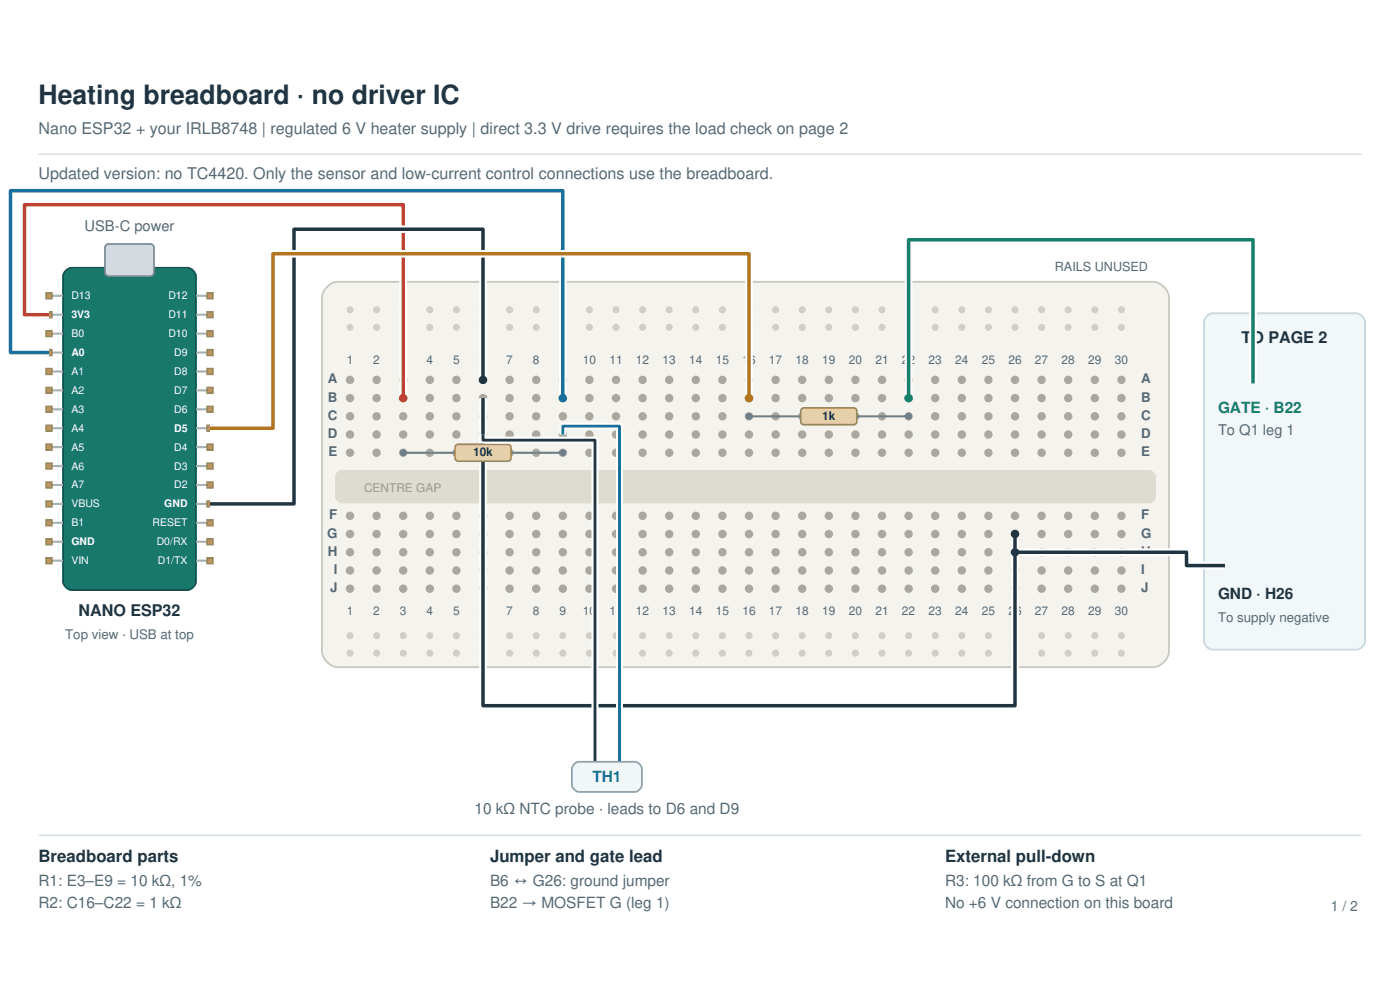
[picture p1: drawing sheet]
<svg xmlns="http://www.w3.org/2000/svg" width="420mm" height="297mm" viewBox="0 0 420 297" stroke-linecap="round" stroke-linejoin="round" font-family="sans-serif">
<defs><g id="words">
<text font-size="8" fill="#203442" x="11.6" y="31.3">Heating breadboard · no driver IC</text>
<g font-size="5" fill="#203442">
<text x="11.6" y="258.3">Breadboard parts</text>
<text x="147" y="258.3">Jumper and gate lead</text>
<text x="283.5" y="258.3">External pull-down</text>
</g>
<g font-size="4.8" fill="#546976">
<text x="11.6" y="40.1">Nano ESP32 + your IRLB8748 | regulated 6 V heater supply | direct 3.3 V drive requires the load check on page 2</text>
<text x="11.6" y="53.8">Updated version: no TC4420. Only the sensor and low-current control connections use the breadboard.</text>
</g>
<g font-size="4.8" fill="#203442">
<text x="372.5" y="102.9">TO PAGE 2</text>
<text x="23.6" y="184.6">NANO ESP32</text>
</g>
<text font-size="4.6" fill="#168169" x="365.4" y="123.7">GATE · B22</text>
<text font-size="4.6" fill="#203442" x="365.4" y="179.4">GND · H26</text>
<text font-size="4.6" fill="#196f9e" x="177.7" y="234.4">TH1</text>
<g font-size="4.6" fill="#546976">
<text x="142.3" y="244">10 kΩ NTC probe · leads to D6 and D9</text>
<text x="11.6" y="265.5">R1: E3–E9 = 10 kΩ, 1%</text>
<text x="147" y="265.5">B6 ↔ G26: ground jumper</text>
<text x="283.5" y="265.5">R3: 100 kΩ from G to S at Q1</text>
<text x="11.6" y="272.2">R2: C16–C22 = 1 kΩ</text>
<text x="147" y="272.2">B22 → MOSFET G (leg 1)</text>
<text x="283.5" y="272.2">No +6 V connection on this board</text>
</g>
<g font-size="4.4" fill="#546976">
<text x="25.4" y="69.1">USB-C power</text>
<text x="365.4" y="130.4">To Q1 leg 1</text>
</g>
<text font-size="4.2" fill="#546976" x="399.2" y="273">1 / 2</text>
<g font-size="4" fill="#546976">
<text x="98.3" y="114.9">A</text>
<text x="342.3" y="114.9">A</text>
<text x="98.3" y="120.4">B</text>
<text x="98.3" y="125.8">C</text>
<text x="342.3" y="120.4">B</text>
<text x="342.3" y="125.8">C</text>
<text x="98.3" y="131.3">D</text>
<text x="342.3" y="131.3">D</text>
<text x="98.6" y="136.7">E</text>
<text x="342.3" y="136.7">E</text>
<text x="98.8" y="155.6">F</text>
<text x="342.3" y="155.6">F</text>
<text x="98.1" y="161.1">G</text>
<text x="342.3" y="161.1">G</text>
<text x="98.3" y="166.6">H</text>
<text x="342.3" y="166.6">H</text>
<text x="100.1" y="172">I</text>
<text x="342.3" y="172">I</text>
<text x="99" y="177.5">J</text>
<text x="342.3" y="177.5">J</text>
<text x="19.6" y="191.5">Top view · USB at top</text>
<text x="365.4" y="186.3">To supply negative</text>
</g>
<text font-size="3.8" fill="#546976" x="316.5" y="81.3">RAILS UNUSED</text>
<g font-size="3.6" fill="#546976">
<text x="104" y="109.2">1</text>
<text x="112" y="109.2">2</text>
<text x="120" y="109.2">3</text>
<text x="127.9" y="109.2">4</text>
<text x="135.9" y="109.2">5</text>
<text x="143.9" y="109.2">6</text>
<text x="151.9" y="109.2">7</text>
<text x="159.9" y="109.2">8</text>
<text x="167.8" y="109.2">9</text>
<text x="174.8" y="109.2">10</text>
<text x="182.8" y="109.2">11</text>
<text x="190.8" y="109.2">12</text>
<text x="198.8" y="109.2">13</text>
<text x="206.8" y="109.2">14</text>
<text x="214.7" y="109.2">15</text>
<text x="222.7" y="109.2">16</text>
<text x="230.7" y="109.2">17</text>
<text x="238.7" y="109.2">18</text>
<text x="246.7" y="109.2">19</text>
<text x="254.6" y="109.2">20</text>
<text x="262.6" y="109.2">21</text>
<text x="270.6" y="109.2">22</text>
<text x="278.6" y="109.2">23</text>
<text x="286.6" y="109.2">24</text>
<text x="294.5" y="109.2">25</text>
<text x="302.5" y="109.2">26</text>
<text x="310.5" y="109.2">27</text>
<text x="318.5" y="109.2">28</text>
<text x="326.5" y="109.2">29</text>
<text x="334.4" y="109.2">30</text>
<text x="104" y="184.2">1</text>
<text x="112" y="184.2">2</text>
<text x="120" y="184.2">3</text>
<text x="127.9" y="184.2">4</text>
<text x="135.9" y="184.2">5</text>
<text x="143.9" y="184.2">6</text>
<text x="151.9" y="184.2">7</text>
<text x="159.9" y="184.2">8</text>
<text x="167.8" y="184.2">9</text>
<text x="174.8" y="184.2">10</text>
<text x="182.8" y="184.2">11</text>
<text x="190.8" y="184.2">12</text>
<text x="198.8" y="184.2">13</text>
<text x="206.8" y="184.2">14</text>
<text x="214.7" y="184.2">15</text>
<text x="222.7" y="184.2">16</text>
<text x="230.7" y="184.2">17</text>
<text x="238.7" y="184.2">18</text>
<text x="246.7" y="184.2">19</text>
<text x="254.6" y="184.2">20</text>
<text x="262.6" y="184.2">21</text>
<text x="270.6" y="184.2">22</text>
<text x="278.6" y="184.2">23</text>
<text x="286.6" y="184.2">24</text>
<text x="294.5" y="184.2">25</text>
<text x="302.5" y="184.2">26</text>
<text x="310.5" y="184.2">27</text>
<text x="318.5" y="184.2">28</text>
<text x="326.5" y="184.2">29</text>
<text x="334.4" y="184.2">30</text>
</g>
<g font-size="3.6" fill="#203442">
<text x="246.7" y="125.8">1k</text>
<text x="141.9" y="136.7">10k</text>
</g>
<text font-size="3.6" fill="#99968d" x="109.2" y="147.4">CENTRE GAP</text>
<g font-size="3.2" fill="#fff">
<text x="21.4" y="89.7">D13</text>
<text x="50.5" y="89.7">D12</text>
<text x="21.4" y="95.4">3V3</text>
<text x="50.5" y="95.4">D11</text>
<text x="21.4" y="101">B0</text>
<text x="50.5" y="101">D10</text>
<text x="21.4" y="106.7">A0</text>
<text x="52.3" y="106.7">D9</text>
<text x="21.4" y="112.4">A1</text>
<text x="52.3" y="112.4">D8</text>
<text x="21.4" y="118">A2</text>
<text x="52.3" y="118">D7</text>
<text x="21.4" y="123.7">A3</text>
<text x="52.3" y="123.7">D6</text>
<text x="21.4" y="129.4">A4</text>
<text x="52.3" y="129.4">D5</text>
<text x="21.4" y="135.1">A5</text>
<text x="52.3" y="135.1">D4</text>
<text x="21.4" y="140.7">A6</text>
<text x="52.3" y="140.7">D3</text>
<text x="21.4" y="146.4">A7</text>
<text x="52.3" y="146.4">D2</text>
<text x="21.4" y="152.1">VBUS</text>
<text x="49.3" y="152.1">GND</text>
<text x="21.4" y="157.7">B1</text>
<text x="45.8" y="157.7">RESET</text>
<text x="21.4" y="163.4">GND</text>
<text x="47" y="163.4">D0/RX</text>
<text x="21.4" y="169.1">VIN</text>
<text x="47.4" y="169.1">D1/TX</text>
</g>
</g></defs>
<path d="M0 17.2h420v262.5h-420z" fill="none" stroke="#fff" stroke-width=".53"/>
<path d="M11.6 46.2h396.9" fill="none" stroke="#d4dfe5" stroke-width=".42"/>
<path d="M98.4 85.7a4.5 4.5 0 0 1 2.8-1.3h244.9a5.4 5.4 0 0 1 4.6 4.7v106.2a5.4 5.4 0 0 1-4.6 4.6h-244.9a5.4 5.4 0 0 1-4.6-4.6v-106.2a4.8 4.8 0 0 1 1.8-3.4z" fill="#f5f3ed"/>
<path d="M98.4 85.7a4.5 4.5 0 0 1 2.8-1.3h244.9a5.4 5.4 0 0 1 4.6 4.7v106.2a5.4 5.4 0 0 1-4.6 4.6h-244.9a5.4 5.4 0 0 1-4.6-4.6v-106.2a4.8 4.8 0 0 1 1.8-3.4z" fill="none" stroke="#c7c7bf" stroke-width=".53"/>
<path d="M101.4 141.7l1.1-.6h242.3l.8 .3 .8 1 .1 6.5-.6 1.1-1.1 .6h-242.3l-1.1-.6-.6-1.1v-6.1z" fill="#dedbd1"/>
<path d="M101.4 141.7l1.1-.6h242.3l.8 .3 .8 1 .1 6.5-.6 1.1-1.1 .6h-242.3l-1.1-.6-.6-1.1v-6.1z" fill="none" stroke="#dedbd1" stroke-width=".53"/>
<circle cx="105" cy="92.8" r=".84" fill="#d0cec5"/>
<circle cx="105" cy="92.8" r=".84" fill="none" stroke="#d0cec5" stroke-width=".42"/>
<circle cx="113" cy="92.8" r=".84" fill="#d0cec5"/>
<circle cx="113" cy="92.8" r=".84" fill="none" stroke="#d0cec5" stroke-width=".42"/>
<circle cx="121" cy="92.8" r=".84" fill="#d0cec5"/>
<circle cx="121" cy="92.8" r=".84" fill="none" stroke="#d0cec5" stroke-width=".42"/>
<circle cx="128.9" cy="92.8" r=".84" fill="#d0cec5"/>
<circle cx="128.9" cy="92.8" r=".84" fill="none" stroke="#d0cec5" stroke-width=".42"/>
<circle cx="136.9" cy="92.8" r=".84" fill="#d0cec5"/>
<circle cx="136.9" cy="92.8" r=".84" fill="none" stroke="#d0cec5" stroke-width=".42"/>
<circle cx="144.9" cy="92.8" r=".84" fill="#d0cec5"/>
<circle cx="144.9" cy="92.8" r=".84" fill="none" stroke="#d0cec5" stroke-width=".42"/>
<circle cx="152.9" cy="92.8" r=".84" fill="#d0cec5"/>
<circle cx="152.9" cy="92.8" r=".84" fill="none" stroke="#d0cec5" stroke-width=".42"/>
<circle cx="160.9" cy="92.8" r=".84" fill="#d0cec5"/>
<circle cx="160.9" cy="92.8" r=".84" fill="none" stroke="#d0cec5" stroke-width=".42"/>
<circle cx="168.8" cy="92.8" r=".84" fill="#d0cec5"/>
<circle cx="168.8" cy="92.8" r=".84" fill="none" stroke="#d0cec5" stroke-width=".42"/>
<circle cx="176.8" cy="92.8" r=".84" fill="#d0cec5"/>
<circle cx="176.8" cy="92.8" r=".84" fill="none" stroke="#d0cec5" stroke-width=".42"/>
<circle cx="184.8" cy="92.8" r=".84" fill="#d0cec5"/>
<circle cx="184.8" cy="92.8" r=".84" fill="none" stroke="#d0cec5" stroke-width=".42"/>
<circle cx="192.8" cy="92.8" r=".84" fill="#d0cec5"/>
<circle cx="192.8" cy="92.8" r=".84" fill="none" stroke="#d0cec5" stroke-width=".42"/>
<circle cx="200.8" cy="92.8" r=".84" fill="#d0cec5"/>
<circle cx="200.8" cy="92.8" r=".84" fill="none" stroke="#d0cec5" stroke-width=".42"/>
<circle cx="208.7" cy="92.8" r=".84" fill="#d0cec5"/>
<circle cx="208.7" cy="92.8" r=".84" fill="none" stroke="#d0cec5" stroke-width=".42"/>
<circle cx="216.7" cy="92.8" r=".84" fill="#d0cec5"/>
<circle cx="216.7" cy="92.8" r=".84" fill="none" stroke="#d0cec5" stroke-width=".42"/>
<circle cx="224.7" cy="92.8" r=".84" fill="#d0cec5"/>
<circle cx="224.7" cy="92.8" r=".84" fill="none" stroke="#d0cec5" stroke-width=".42"/>
<circle cx="232.7" cy="92.8" r=".84" fill="#d0cec5"/>
<circle cx="232.7" cy="92.8" r=".84" fill="none" stroke="#d0cec5" stroke-width=".42"/>
<circle cx="240.7" cy="92.8" r=".84" fill="#d0cec5"/>
<circle cx="240.7" cy="92.8" r=".84" fill="none" stroke="#d0cec5" stroke-width=".42"/>
<circle cx="248.6" cy="92.8" r=".84" fill="#d0cec5"/>
<circle cx="248.6" cy="92.8" r=".84" fill="none" stroke="#d0cec5" stroke-width=".42"/>
<circle cx="256.6" cy="92.8" r=".84" fill="#d0cec5"/>
<circle cx="256.6" cy="92.8" r=".84" fill="none" stroke="#d0cec5" stroke-width=".42"/>
<circle cx="264.6" cy="92.8" r=".84" fill="#d0cec5"/>
<circle cx="264.6" cy="92.8" r=".84" fill="none" stroke="#d0cec5" stroke-width=".42"/>
<circle cx="272.6" cy="92.8" r=".84" fill="#d0cec5"/>
<circle cx="272.6" cy="92.8" r=".84" fill="none" stroke="#d0cec5" stroke-width=".42"/>
<circle cx="280.6" cy="92.8" r=".84" fill="#d0cec5"/>
<circle cx="280.6" cy="92.8" r=".84" fill="none" stroke="#d0cec5" stroke-width=".42"/>
<circle cx="288.5" cy="92.8" r=".84" fill="#d0cec5"/>
<circle cx="288.5" cy="92.8" r=".84" fill="none" stroke="#d0cec5" stroke-width=".42"/>
<circle cx="296.5" cy="92.8" r=".84" fill="#d0cec5"/>
<circle cx="296.5" cy="92.8" r=".84" fill="none" stroke="#d0cec5" stroke-width=".42"/>
<circle cx="304.5" cy="92.8" r=".84" fill="#d0cec5"/>
<circle cx="304.5" cy="92.8" r=".84" fill="none" stroke="#d0cec5" stroke-width=".42"/>
<circle cx="312.5" cy="92.8" r=".84" fill="#d0cec5"/>
<circle cx="312.5" cy="92.8" r=".84" fill="none" stroke="#d0cec5" stroke-width=".42"/>
<circle cx="320.5" cy="92.8" r=".84" fill="#d0cec5"/>
<circle cx="320.5" cy="92.8" r=".84" fill="none" stroke="#d0cec5" stroke-width=".42"/>
<circle cx="328.4" cy="92.8" r=".84" fill="#d0cec5"/>
<circle cx="328.4" cy="92.8" r=".84" fill="none" stroke="#d0cec5" stroke-width=".42"/>
<circle cx="336.4" cy="92.8" r=".84" fill="#d0cec5"/>
<circle cx="336.4" cy="92.8" r=".84" fill="none" stroke="#d0cec5" stroke-width=".42"/>
<circle cx="105" cy="98.1" r=".84" fill="#d0cec5"/>
<circle cx="105" cy="98.1" r=".84" fill="none" stroke="#d0cec5" stroke-width=".42"/>
<circle cx="113" cy="98.1" r=".84" fill="#d0cec5"/>
<circle cx="113" cy="98.1" r=".84" fill="none" stroke="#d0cec5" stroke-width=".42"/>
<circle cx="121" cy="98.1" r=".84" fill="#d0cec5"/>
<circle cx="121" cy="98.1" r=".84" fill="none" stroke="#d0cec5" stroke-width=".42"/>
<circle cx="128.9" cy="98.1" r=".84" fill="#d0cec5"/>
<circle cx="128.9" cy="98.1" r=".84" fill="none" stroke="#d0cec5" stroke-width=".42"/>
<circle cx="136.9" cy="98.1" r=".84" fill="#d0cec5"/>
<circle cx="136.9" cy="98.1" r=".84" fill="none" stroke="#d0cec5" stroke-width=".42"/>
<circle cx="144.9" cy="98.1" r=".84" fill="#d0cec5"/>
<circle cx="144.9" cy="98.1" r=".84" fill="none" stroke="#d0cec5" stroke-width=".42"/>
<circle cx="152.9" cy="98.1" r=".84" fill="#d0cec5"/>
<circle cx="152.9" cy="98.1" r=".84" fill="none" stroke="#d0cec5" stroke-width=".42"/>
<circle cx="160.9" cy="98.1" r=".84" fill="#d0cec5"/>
<circle cx="160.9" cy="98.1" r=".84" fill="none" stroke="#d0cec5" stroke-width=".42"/>
<circle cx="168.8" cy="98.1" r=".84" fill="#d0cec5"/>
<circle cx="168.8" cy="98.1" r=".84" fill="none" stroke="#d0cec5" stroke-width=".42"/>
<circle cx="176.8" cy="98.1" r=".84" fill="#d0cec5"/>
<circle cx="176.8" cy="98.1" r=".84" fill="none" stroke="#d0cec5" stroke-width=".42"/>
<circle cx="184.8" cy="98.1" r=".84" fill="#d0cec5"/>
<circle cx="184.8" cy="98.1" r=".84" fill="none" stroke="#d0cec5" stroke-width=".42"/>
<circle cx="192.8" cy="98.1" r=".84" fill="#d0cec5"/>
<circle cx="192.8" cy="98.1" r=".84" fill="none" stroke="#d0cec5" stroke-width=".42"/>
<circle cx="200.8" cy="98.1" r=".84" fill="#d0cec5"/>
<circle cx="200.8" cy="98.1" r=".84" fill="none" stroke="#d0cec5" stroke-width=".42"/>
<circle cx="208.7" cy="98.1" r=".84" fill="#d0cec5"/>
<circle cx="208.7" cy="98.1" r=".84" fill="none" stroke="#d0cec5" stroke-width=".42"/>
<circle cx="216.7" cy="98.1" r=".84" fill="#d0cec5"/>
<circle cx="216.7" cy="98.1" r=".84" fill="none" stroke="#d0cec5" stroke-width=".42"/>
<circle cx="224.7" cy="98.1" r=".84" fill="#d0cec5"/>
<circle cx="224.7" cy="98.1" r=".84" fill="none" stroke="#d0cec5" stroke-width=".42"/>
<circle cx="232.7" cy="98.1" r=".84" fill="#d0cec5"/>
<circle cx="232.7" cy="98.1" r=".84" fill="none" stroke="#d0cec5" stroke-width=".42"/>
<circle cx="240.7" cy="98.1" r=".84" fill="#d0cec5"/>
<circle cx="240.7" cy="98.1" r=".84" fill="none" stroke="#d0cec5" stroke-width=".42"/>
<circle cx="248.6" cy="98.1" r=".84" fill="#d0cec5"/>
<circle cx="248.6" cy="98.1" r=".84" fill="none" stroke="#d0cec5" stroke-width=".42"/>
<circle cx="256.6" cy="98.1" r=".84" fill="#d0cec5"/>
<circle cx="256.6" cy="98.1" r=".84" fill="none" stroke="#d0cec5" stroke-width=".42"/>
<circle cx="264.6" cy="98.1" r=".84" fill="#d0cec5"/>
<circle cx="264.6" cy="98.1" r=".84" fill="none" stroke="#d0cec5" stroke-width=".42"/>
<circle cx="272.6" cy="98.1" r=".84" fill="#d0cec5"/>
<circle cx="272.6" cy="98.1" r=".84" fill="none" stroke="#d0cec5" stroke-width=".42"/>
<circle cx="280.6" cy="98.1" r=".84" fill="#d0cec5"/>
<circle cx="280.6" cy="98.1" r=".84" fill="none" stroke="#d0cec5" stroke-width=".42"/>
<circle cx="288.5" cy="98.1" r=".84" fill="#d0cec5"/>
<circle cx="288.5" cy="98.1" r=".84" fill="none" stroke="#d0cec5" stroke-width=".42"/>
<circle cx="296.5" cy="98.1" r=".84" fill="#d0cec5"/>
<circle cx="296.5" cy="98.1" r=".84" fill="none" stroke="#d0cec5" stroke-width=".42"/>
<circle cx="304.5" cy="98.1" r=".84" fill="#d0cec5"/>
<circle cx="304.5" cy="98.1" r=".84" fill="none" stroke="#d0cec5" stroke-width=".42"/>
<circle cx="312.5" cy="98.1" r=".84" fill="#d0cec5"/>
<circle cx="312.5" cy="98.1" r=".84" fill="none" stroke="#d0cec5" stroke-width=".42"/>
<circle cx="320.5" cy="98.1" r=".84" fill="#d0cec5"/>
<circle cx="320.5" cy="98.1" r=".84" fill="none" stroke="#d0cec5" stroke-width=".42"/>
<circle cx="328.4" cy="98.1" r=".84" fill="#d0cec5"/>
<circle cx="328.4" cy="98.1" r=".84" fill="none" stroke="#d0cec5" stroke-width=".42"/>
<circle cx="336.4" cy="98.1" r=".84" fill="#d0cec5"/>
<circle cx="336.4" cy="98.1" r=".84" fill="none" stroke="#d0cec5" stroke-width=".42"/>
<circle cx="105" cy="190.5" r=".84" fill="#d0cec5"/>
<circle cx="105" cy="190.5" r=".84" fill="none" stroke="#d0cec5" stroke-width=".42"/>
<circle cx="113" cy="190.5" r=".84" fill="#d0cec5"/>
<circle cx="113" cy="190.5" r=".84" fill="none" stroke="#d0cec5" stroke-width=".42"/>
<circle cx="121" cy="190.5" r=".84" fill="#d0cec5"/>
<circle cx="121" cy="190.5" r=".84" fill="none" stroke="#d0cec5" stroke-width=".42"/>
<circle cx="128.9" cy="190.5" r=".84" fill="#d0cec5"/>
<circle cx="128.9" cy="190.5" r=".84" fill="none" stroke="#d0cec5" stroke-width=".42"/>
<circle cx="136.9" cy="190.5" r=".84" fill="#d0cec5"/>
<circle cx="136.9" cy="190.5" r=".84" fill="none" stroke="#d0cec5" stroke-width=".42"/>
<circle cx="144.9" cy="190.5" r=".84" fill="#d0cec5"/>
<circle cx="144.9" cy="190.5" r=".84" fill="none" stroke="#d0cec5" stroke-width=".42"/>
<circle cx="152.9" cy="190.5" r=".84" fill="#d0cec5"/>
<circle cx="152.9" cy="190.5" r=".84" fill="none" stroke="#d0cec5" stroke-width=".42"/>
<circle cx="160.9" cy="190.5" r=".84" fill="#d0cec5"/>
<circle cx="160.9" cy="190.5" r=".84" fill="none" stroke="#d0cec5" stroke-width=".42"/>
<circle cx="168.8" cy="190.5" r=".84" fill="#d0cec5"/>
<circle cx="168.8" cy="190.5" r=".84" fill="none" stroke="#d0cec5" stroke-width=".42"/>
<circle cx="176.8" cy="190.5" r=".84" fill="#d0cec5"/>
<circle cx="176.8" cy="190.5" r=".84" fill="none" stroke="#d0cec5" stroke-width=".42"/>
<circle cx="184.8" cy="190.5" r=".84" fill="#d0cec5"/>
<circle cx="184.8" cy="190.5" r=".84" fill="none" stroke="#d0cec5" stroke-width=".42"/>
<circle cx="192.8" cy="190.5" r=".84" fill="#d0cec5"/>
<circle cx="192.8" cy="190.5" r=".84" fill="none" stroke="#d0cec5" stroke-width=".42"/>
<circle cx="200.8" cy="190.5" r=".84" fill="#d0cec5"/>
<circle cx="200.8" cy="190.5" r=".84" fill="none" stroke="#d0cec5" stroke-width=".42"/>
<circle cx="208.7" cy="190.5" r=".84" fill="#d0cec5"/>
<circle cx="208.7" cy="190.5" r=".84" fill="none" stroke="#d0cec5" stroke-width=".42"/>
<circle cx="216.7" cy="190.5" r=".84" fill="#d0cec5"/>
<circle cx="216.7" cy="190.5" r=".84" fill="none" stroke="#d0cec5" stroke-width=".42"/>
<circle cx="224.7" cy="190.5" r=".84" fill="#d0cec5"/>
<circle cx="224.7" cy="190.5" r=".84" fill="none" stroke="#d0cec5" stroke-width=".42"/>
<circle cx="232.7" cy="190.5" r=".84" fill="#d0cec5"/>
<circle cx="232.7" cy="190.5" r=".84" fill="none" stroke="#d0cec5" stroke-width=".42"/>
<circle cx="240.7" cy="190.5" r=".84" fill="#d0cec5"/>
<circle cx="240.7" cy="190.5" r=".84" fill="none" stroke="#d0cec5" stroke-width=".42"/>
<circle cx="248.6" cy="190.5" r=".84" fill="#d0cec5"/>
<circle cx="248.6" cy="190.5" r=".84" fill="none" stroke="#d0cec5" stroke-width=".42"/>
<circle cx="256.6" cy="190.5" r=".84" fill="#d0cec5"/>
<circle cx="256.6" cy="190.5" r=".84" fill="none" stroke="#d0cec5" stroke-width=".42"/>
<circle cx="264.6" cy="190.5" r=".84" fill="#d0cec5"/>
<circle cx="264.6" cy="190.5" r=".84" fill="none" stroke="#d0cec5" stroke-width=".42"/>
<circle cx="272.6" cy="190.5" r=".84" fill="#d0cec5"/>
<circle cx="272.6" cy="190.5" r=".84" fill="none" stroke="#d0cec5" stroke-width=".42"/>
<circle cx="280.6" cy="190.5" r=".84" fill="#d0cec5"/>
<circle cx="280.6" cy="190.5" r=".84" fill="none" stroke="#d0cec5" stroke-width=".42"/>
<circle cx="288.5" cy="190.5" r=".84" fill="#d0cec5"/>
<circle cx="288.5" cy="190.5" r=".84" fill="none" stroke="#d0cec5" stroke-width=".42"/>
<circle cx="296.5" cy="190.5" r=".84" fill="#d0cec5"/>
<circle cx="296.5" cy="190.5" r=".84" fill="none" stroke="#d0cec5" stroke-width=".42"/>
<circle cx="304.5" cy="190.5" r=".84" fill="#d0cec5"/>
<circle cx="304.5" cy="190.5" r=".84" fill="none" stroke="#d0cec5" stroke-width=".42"/>
<circle cx="312.5" cy="190.5" r=".84" fill="#d0cec5"/>
<circle cx="312.5" cy="190.5" r=".84" fill="none" stroke="#d0cec5" stroke-width=".42"/>
<circle cx="320.5" cy="190.5" r=".84" fill="#d0cec5"/>
<circle cx="320.5" cy="190.5" r=".84" fill="none" stroke="#d0cec5" stroke-width=".42"/>
<circle cx="328.4" cy="190.5" r=".84" fill="#d0cec5"/>
<circle cx="328.4" cy="190.5" r=".84" fill="none" stroke="#d0cec5" stroke-width=".42"/>
<circle cx="336.4" cy="190.5" r=".84" fill="#d0cec5"/>
<circle cx="336.4" cy="190.5" r=".84" fill="none" stroke="#d0cec5" stroke-width=".42"/>
<circle cx="105" cy="195.7" r=".84" fill="#d0cec5"/>
<circle cx="105" cy="195.7" r=".84" fill="none" stroke="#d0cec5" stroke-width=".42"/>
<circle cx="113" cy="195.7" r=".84" fill="#d0cec5"/>
<circle cx="113" cy="195.7" r=".84" fill="none" stroke="#d0cec5" stroke-width=".42"/>
<circle cx="121" cy="195.7" r=".84" fill="#d0cec5"/>
<circle cx="121" cy="195.7" r=".84" fill="none" stroke="#d0cec5" stroke-width=".42"/>
<circle cx="128.9" cy="195.7" r=".84" fill="#d0cec5"/>
<circle cx="128.9" cy="195.7" r=".84" fill="none" stroke="#d0cec5" stroke-width=".42"/>
<circle cx="136.9" cy="195.7" r=".84" fill="#d0cec5"/>
<circle cx="136.9" cy="195.7" r=".84" fill="none" stroke="#d0cec5" stroke-width=".42"/>
<circle cx="144.9" cy="195.7" r=".84" fill="#d0cec5"/>
<circle cx="144.9" cy="195.7" r=".84" fill="none" stroke="#d0cec5" stroke-width=".42"/>
<circle cx="152.9" cy="195.7" r=".84" fill="#d0cec5"/>
<circle cx="152.9" cy="195.7" r=".84" fill="none" stroke="#d0cec5" stroke-width=".42"/>
<circle cx="160.9" cy="195.7" r=".84" fill="#d0cec5"/>
<circle cx="160.9" cy="195.7" r=".84" fill="none" stroke="#d0cec5" stroke-width=".42"/>
<circle cx="168.8" cy="195.7" r=".84" fill="#d0cec5"/>
<circle cx="168.8" cy="195.7" r=".84" fill="none" stroke="#d0cec5" stroke-width=".42"/>
<circle cx="176.8" cy="195.7" r=".84" fill="#d0cec5"/>
<circle cx="176.8" cy="195.7" r=".84" fill="none" stroke="#d0cec5" stroke-width=".42"/>
<circle cx="184.8" cy="195.7" r=".84" fill="#d0cec5"/>
<circle cx="184.8" cy="195.7" r=".84" fill="none" stroke="#d0cec5" stroke-width=".42"/>
<circle cx="192.8" cy="195.7" r=".84" fill="#d0cec5"/>
<circle cx="192.8" cy="195.7" r=".84" fill="none" stroke="#d0cec5" stroke-width=".42"/>
<circle cx="200.8" cy="195.7" r=".84" fill="#d0cec5"/>
<circle cx="200.8" cy="195.7" r=".84" fill="none" stroke="#d0cec5" stroke-width=".42"/>
<circle cx="208.7" cy="195.7" r=".84" fill="#d0cec5"/>
<circle cx="208.7" cy="195.7" r=".84" fill="none" stroke="#d0cec5" stroke-width=".42"/>
<circle cx="216.7" cy="195.7" r=".84" fill="#d0cec5"/>
<circle cx="216.7" cy="195.7" r=".84" fill="none" stroke="#d0cec5" stroke-width=".42"/>
<circle cx="224.7" cy="195.7" r=".84" fill="#d0cec5"/>
<circle cx="224.7" cy="195.7" r=".84" fill="none" stroke="#d0cec5" stroke-width=".42"/>
<circle cx="232.7" cy="195.7" r=".84" fill="#d0cec5"/>
<circle cx="232.7" cy="195.7" r=".84" fill="none" stroke="#d0cec5" stroke-width=".42"/>
<circle cx="240.7" cy="195.7" r=".84" fill="#d0cec5"/>
<circle cx="240.7" cy="195.7" r=".84" fill="none" stroke="#d0cec5" stroke-width=".42"/>
<circle cx="248.6" cy="195.7" r=".84" fill="#d0cec5"/>
<circle cx="248.6" cy="195.7" r=".84" fill="none" stroke="#d0cec5" stroke-width=".42"/>
<circle cx="256.6" cy="195.7" r=".84" fill="#d0cec5"/>
<circle cx="256.6" cy="195.7" r=".84" fill="none" stroke="#d0cec5" stroke-width=".42"/>
<circle cx="264.6" cy="195.7" r=".84" fill="#d0cec5"/>
<circle cx="264.6" cy="195.7" r=".84" fill="none" stroke="#d0cec5" stroke-width=".42"/>
<circle cx="272.6" cy="195.7" r=".84" fill="#d0cec5"/>
<circle cx="272.6" cy="195.7" r=".84" fill="none" stroke="#d0cec5" stroke-width=".42"/>
<circle cx="280.6" cy="195.7" r=".84" fill="#d0cec5"/>
<circle cx="280.6" cy="195.7" r=".84" fill="none" stroke="#d0cec5" stroke-width=".42"/>
<circle cx="288.5" cy="195.7" r=".84" fill="#d0cec5"/>
<circle cx="288.5" cy="195.7" r=".84" fill="none" stroke="#d0cec5" stroke-width=".42"/>
<circle cx="296.5" cy="195.7" r=".84" fill="#d0cec5"/>
<circle cx="296.5" cy="195.7" r=".84" fill="none" stroke="#d0cec5" stroke-width=".42"/>
<circle cx="304.5" cy="195.7" r=".84" fill="#d0cec5"/>
<circle cx="304.5" cy="195.7" r=".84" fill="none" stroke="#d0cec5" stroke-width=".42"/>
<circle cx="312.5" cy="195.7" r=".84" fill="#d0cec5"/>
<circle cx="312.5" cy="195.7" r=".84" fill="none" stroke="#d0cec5" stroke-width=".42"/>
<circle cx="320.5" cy="195.7" r=".84" fill="#d0cec5"/>
<circle cx="320.5" cy="195.7" r=".84" fill="none" stroke="#d0cec5" stroke-width=".42"/>
<circle cx="328.4" cy="195.7" r=".84" fill="#d0cec5"/>
<circle cx="328.4" cy="195.7" r=".84" fill="none" stroke="#d0cec5" stroke-width=".42"/>
<circle cx="336.4" cy="195.7" r=".84" fill="#d0cec5"/>
<circle cx="336.4" cy="195.7" r=".84" fill="none" stroke="#d0cec5" stroke-width=".42"/>
<circle cx="105" cy="113.8" r="1.05" fill="#aaa89e"/>
<circle cx="105" cy="113.8" r="1.05" fill="none" stroke="#aaa89e" stroke-width=".42"/>
<circle cx="113" cy="113.8" r="1.05" fill="#aaa89e"/>
<circle cx="113" cy="113.8" r="1.05" fill="none" stroke="#aaa89e" stroke-width=".42"/>
<circle cx="121" cy="113.8" r="1.05" fill="#aaa89e"/>
<circle cx="121" cy="113.8" r="1.05" fill="none" stroke="#aaa89e" stroke-width=".42"/>
<circle cx="128.9" cy="113.8" r="1.05" fill="#aaa89e"/>
<circle cx="128.9" cy="113.8" r="1.05" fill="none" stroke="#aaa89e" stroke-width=".42"/>
<circle cx="136.9" cy="113.8" r="1.05" fill="#aaa89e"/>
<circle cx="136.9" cy="113.8" r="1.05" fill="none" stroke="#aaa89e" stroke-width=".42"/>
<circle cx="144.9" cy="113.8" r="1.05" fill="#aaa89e"/>
<circle cx="144.9" cy="113.8" r="1.05" fill="none" stroke="#aaa89e" stroke-width=".42"/>
<circle cx="152.9" cy="113.8" r="1.05" fill="#aaa89e"/>
<circle cx="152.9" cy="113.8" r="1.05" fill="none" stroke="#aaa89e" stroke-width=".42"/>
<circle cx="160.9" cy="113.8" r="1.05" fill="#aaa89e"/>
<circle cx="160.9" cy="113.8" r="1.05" fill="none" stroke="#aaa89e" stroke-width=".42"/>
<circle cx="168.8" cy="113.8" r="1.05" fill="#aaa89e"/>
<circle cx="168.8" cy="113.8" r="1.05" fill="none" stroke="#aaa89e" stroke-width=".42"/>
<circle cx="176.8" cy="113.8" r="1.05" fill="#aaa89e"/>
<circle cx="176.8" cy="113.8" r="1.05" fill="none" stroke="#aaa89e" stroke-width=".42"/>
<circle cx="184.8" cy="113.8" r="1.05" fill="#aaa89e"/>
<circle cx="184.8" cy="113.8" r="1.05" fill="none" stroke="#aaa89e" stroke-width=".42"/>
<circle cx="192.8" cy="113.8" r="1.05" fill="#aaa89e"/>
<circle cx="192.8" cy="113.8" r="1.05" fill="none" stroke="#aaa89e" stroke-width=".42"/>
<circle cx="200.8" cy="113.8" r="1.05" fill="#aaa89e"/>
<circle cx="200.8" cy="113.8" r="1.05" fill="none" stroke="#aaa89e" stroke-width=".42"/>
<circle cx="208.7" cy="113.8" r="1.05" fill="#aaa89e"/>
<circle cx="208.7" cy="113.8" r="1.05" fill="none" stroke="#aaa89e" stroke-width=".42"/>
<circle cx="216.7" cy="113.8" r="1.05" fill="#aaa89e"/>
<circle cx="216.7" cy="113.8" r="1.05" fill="none" stroke="#aaa89e" stroke-width=".42"/>
<circle cx="224.7" cy="113.8" r="1.05" fill="#aaa89e"/>
<circle cx="224.7" cy="113.8" r="1.05" fill="none" stroke="#aaa89e" stroke-width=".42"/>
<circle cx="232.7" cy="113.8" r="1.05" fill="#aaa89e"/>
<circle cx="232.7" cy="113.8" r="1.05" fill="none" stroke="#aaa89e" stroke-width=".42"/>
<circle cx="240.7" cy="113.8" r="1.05" fill="#aaa89e"/>
<circle cx="240.7" cy="113.8" r="1.05" fill="none" stroke="#aaa89e" stroke-width=".42"/>
<circle cx="248.6" cy="113.8" r="1.05" fill="#aaa89e"/>
<circle cx="248.6" cy="113.8" r="1.05" fill="none" stroke="#aaa89e" stroke-width=".42"/>
<circle cx="256.6" cy="113.8" r="1.05" fill="#aaa89e"/>
<circle cx="256.6" cy="113.8" r="1.05" fill="none" stroke="#aaa89e" stroke-width=".42"/>
<circle cx="264.6" cy="113.8" r="1.05" fill="#aaa89e"/>
<circle cx="264.6" cy="113.8" r="1.05" fill="none" stroke="#aaa89e" stroke-width=".42"/>
<circle cx="272.6" cy="113.8" r="1.05" fill="#aaa89e"/>
<circle cx="272.6" cy="113.8" r="1.05" fill="none" stroke="#aaa89e" stroke-width=".42"/>
<circle cx="280.6" cy="113.8" r="1.05" fill="#aaa89e"/>
<circle cx="280.6" cy="113.8" r="1.05" fill="none" stroke="#aaa89e" stroke-width=".42"/>
<circle cx="288.5" cy="113.8" r="1.05" fill="#aaa89e"/>
<circle cx="288.5" cy="113.8" r="1.05" fill="none" stroke="#aaa89e" stroke-width=".42"/>
<circle cx="296.5" cy="113.8" r="1.05" fill="#aaa89e"/>
<circle cx="296.5" cy="113.8" r="1.05" fill="none" stroke="#aaa89e" stroke-width=".42"/>
<circle cx="304.5" cy="113.8" r="1.05" fill="#aaa89e"/>
<circle cx="304.5" cy="113.8" r="1.05" fill="none" stroke="#aaa89e" stroke-width=".42"/>
<circle cx="312.5" cy="113.8" r="1.05" fill="#aaa89e"/>
<circle cx="312.5" cy="113.8" r="1.05" fill="none" stroke="#aaa89e" stroke-width=".42"/>
<circle cx="320.5" cy="113.8" r="1.05" fill="#aaa89e"/>
<circle cx="320.5" cy="113.8" r="1.05" fill="none" stroke="#aaa89e" stroke-width=".42"/>
<circle cx="328.4" cy="113.8" r="1.05" fill="#aaa89e"/>
<circle cx="328.4" cy="113.8" r="1.05" fill="none" stroke="#aaa89e" stroke-width=".42"/>
<circle cx="336.4" cy="113.8" r="1.05" fill="#aaa89e"/>
<circle cx="336.4" cy="113.8" r="1.05" fill="none" stroke="#aaa89e" stroke-width=".42"/>
<circle cx="105" cy="119.3" r="1.05" fill="#aaa89e"/>
<circle cx="105" cy="119.3" r="1.05" fill="none" stroke="#aaa89e" stroke-width=".42"/>
<circle cx="113" cy="119.3" r="1.05" fill="#aaa89e"/>
<circle cx="113" cy="119.3" r="1.05" fill="none" stroke="#aaa89e" stroke-width=".42"/>
<circle cx="121" cy="119.3" r="1.05" fill="#aaa89e"/>
<circle cx="121" cy="119.3" r="1.05" fill="none" stroke="#aaa89e" stroke-width=".42"/>
<circle cx="128.9" cy="119.3" r="1.05" fill="#aaa89e"/>
<circle cx="128.9" cy="119.3" r="1.05" fill="none" stroke="#aaa89e" stroke-width=".42"/>
<circle cx="136.9" cy="119.3" r="1.05" fill="#aaa89e"/>
<circle cx="136.9" cy="119.3" r="1.05" fill="none" stroke="#aaa89e" stroke-width=".42"/>
<circle cx="144.9" cy="119.3" r="1.05" fill="#aaa89e"/>
<circle cx="144.9" cy="119.3" r="1.05" fill="none" stroke="#aaa89e" stroke-width=".42"/>
<circle cx="152.9" cy="119.3" r="1.05" fill="#aaa89e"/>
<circle cx="152.9" cy="119.3" r="1.05" fill="none" stroke="#aaa89e" stroke-width=".42"/>
<circle cx="160.9" cy="119.3" r="1.05" fill="#aaa89e"/>
<circle cx="160.9" cy="119.3" r="1.05" fill="none" stroke="#aaa89e" stroke-width=".42"/>
<circle cx="168.8" cy="119.3" r="1.05" fill="#aaa89e"/>
<circle cx="168.8" cy="119.3" r="1.05" fill="none" stroke="#aaa89e" stroke-width=".42"/>
<circle cx="176.8" cy="119.3" r="1.05" fill="#aaa89e"/>
<circle cx="176.8" cy="119.3" r="1.05" fill="none" stroke="#aaa89e" stroke-width=".42"/>
<circle cx="184.8" cy="119.3" r="1.05" fill="#aaa89e"/>
<circle cx="184.8" cy="119.3" r="1.05" fill="none" stroke="#aaa89e" stroke-width=".42"/>
<circle cx="192.8" cy="119.3" r="1.05" fill="#aaa89e"/>
<circle cx="192.8" cy="119.3" r="1.05" fill="none" stroke="#aaa89e" stroke-width=".42"/>
<circle cx="200.8" cy="119.3" r="1.05" fill="#aaa89e"/>
<circle cx="200.8" cy="119.3" r="1.05" fill="none" stroke="#aaa89e" stroke-width=".42"/>
<circle cx="208.7" cy="119.3" r="1.05" fill="#aaa89e"/>
<circle cx="208.7" cy="119.3" r="1.05" fill="none" stroke="#aaa89e" stroke-width=".42"/>
<circle cx="216.7" cy="119.3" r="1.05" fill="#aaa89e"/>
<circle cx="216.7" cy="119.3" r="1.05" fill="none" stroke="#aaa89e" stroke-width=".42"/>
<circle cx="224.7" cy="119.3" r="1.05" fill="#aaa89e"/>
<circle cx="224.7" cy="119.3" r="1.05" fill="none" stroke="#aaa89e" stroke-width=".42"/>
<circle cx="232.7" cy="119.3" r="1.05" fill="#aaa89e"/>
<circle cx="232.7" cy="119.3" r="1.05" fill="none" stroke="#aaa89e" stroke-width=".42"/>
<circle cx="240.7" cy="119.3" r="1.05" fill="#aaa89e"/>
<circle cx="240.7" cy="119.3" r="1.05" fill="none" stroke="#aaa89e" stroke-width=".42"/>
<circle cx="248.6" cy="119.3" r="1.05" fill="#aaa89e"/>
<circle cx="248.6" cy="119.3" r="1.05" fill="none" stroke="#aaa89e" stroke-width=".42"/>
<circle cx="256.6" cy="119.3" r="1.05" fill="#aaa89e"/>
<circle cx="256.6" cy="119.3" r="1.05" fill="none" stroke="#aaa89e" stroke-width=".42"/>
<circle cx="264.6" cy="119.3" r="1.05" fill="#aaa89e"/>
<circle cx="264.6" cy="119.3" r="1.05" fill="none" stroke="#aaa89e" stroke-width=".42"/>
<circle cx="272.6" cy="119.3" r="1.05" fill="#aaa89e"/>
<circle cx="272.6" cy="119.3" r="1.05" fill="none" stroke="#aaa89e" stroke-width=".42"/>
<circle cx="280.6" cy="119.3" r="1.05" fill="#aaa89e"/>
<circle cx="280.6" cy="119.3" r="1.05" fill="none" stroke="#aaa89e" stroke-width=".42"/>
<circle cx="288.5" cy="119.3" r="1.05" fill="#aaa89e"/>
<circle cx="288.5" cy="119.3" r="1.05" fill="none" stroke="#aaa89e" stroke-width=".42"/>
<circle cx="296.5" cy="119.3" r="1.05" fill="#aaa89e"/>
<circle cx="296.5" cy="119.3" r="1.05" fill="none" stroke="#aaa89e" stroke-width=".42"/>
<circle cx="304.5" cy="119.3" r="1.05" fill="#aaa89e"/>
<circle cx="304.5" cy="119.3" r="1.05" fill="none" stroke="#aaa89e" stroke-width=".42"/>
<circle cx="312.5" cy="119.3" r="1.05" fill="#aaa89e"/>
<circle cx="312.5" cy="119.3" r="1.05" fill="none" stroke="#aaa89e" stroke-width=".42"/>
<circle cx="320.5" cy="119.3" r="1.05" fill="#aaa89e"/>
<circle cx="320.5" cy="119.3" r="1.05" fill="none" stroke="#aaa89e" stroke-width=".42"/>
<circle cx="328.4" cy="119.3" r="1.05" fill="#aaa89e"/>
<circle cx="328.4" cy="119.3" r="1.05" fill="none" stroke="#aaa89e" stroke-width=".42"/>
<circle cx="336.4" cy="119.3" r="1.05" fill="#aaa89e"/>
<circle cx="336.4" cy="119.3" r="1.05" fill="none" stroke="#aaa89e" stroke-width=".42"/>
<circle cx="105" cy="124.8" r="1.05" fill="#aaa89e"/>
<circle cx="105" cy="124.8" r="1.05" fill="none" stroke="#aaa89e" stroke-width=".42"/>
<circle cx="113" cy="124.8" r="1.05" fill="#aaa89e"/>
<circle cx="113" cy="124.8" r="1.05" fill="none" stroke="#aaa89e" stroke-width=".42"/>
<circle cx="121" cy="124.8" r="1.05" fill="#aaa89e"/>
<circle cx="121" cy="124.8" r="1.05" fill="none" stroke="#aaa89e" stroke-width=".42"/>
<circle cx="128.9" cy="124.8" r="1.05" fill="#aaa89e"/>
<circle cx="128.9" cy="124.8" r="1.05" fill="none" stroke="#aaa89e" stroke-width=".42"/>
<circle cx="136.9" cy="124.8" r="1.05" fill="#aaa89e"/>
<circle cx="136.9" cy="124.8" r="1.05" fill="none" stroke="#aaa89e" stroke-width=".42"/>
<circle cx="144.9" cy="124.8" r="1.05" fill="#aaa89e"/>
<circle cx="144.9" cy="124.8" r="1.05" fill="none" stroke="#aaa89e" stroke-width=".42"/>
<circle cx="152.9" cy="124.8" r="1.05" fill="#aaa89e"/>
<circle cx="152.9" cy="124.8" r="1.05" fill="none" stroke="#aaa89e" stroke-width=".42"/>
<circle cx="160.9" cy="124.8" r="1.05" fill="#aaa89e"/>
<circle cx="160.9" cy="124.8" r="1.05" fill="none" stroke="#aaa89e" stroke-width=".42"/>
<circle cx="168.8" cy="124.8" r="1.05" fill="#aaa89e"/>
<circle cx="168.8" cy="124.8" r="1.05" fill="none" stroke="#aaa89e" stroke-width=".42"/>
<circle cx="176.8" cy="124.8" r="1.05" fill="#aaa89e"/>
<circle cx="176.8" cy="124.8" r="1.05" fill="none" stroke="#aaa89e" stroke-width=".42"/>
<circle cx="184.8" cy="124.8" r="1.05" fill="#aaa89e"/>
<circle cx="184.8" cy="124.8" r="1.05" fill="none" stroke="#aaa89e" stroke-width=".42"/>
<circle cx="192.8" cy="124.8" r="1.05" fill="#aaa89e"/>
<circle cx="192.8" cy="124.8" r="1.05" fill="none" stroke="#aaa89e" stroke-width=".42"/>
<circle cx="200.8" cy="124.8" r="1.05" fill="#aaa89e"/>
<circle cx="200.8" cy="124.8" r="1.05" fill="none" stroke="#aaa89e" stroke-width=".42"/>
<circle cx="208.7" cy="124.8" r="1.05" fill="#aaa89e"/>
<circle cx="208.7" cy="124.8" r="1.05" fill="none" stroke="#aaa89e" stroke-width=".42"/>
<circle cx="216.7" cy="124.8" r="1.05" fill="#aaa89e"/>
<circle cx="216.7" cy="124.8" r="1.05" fill="none" stroke="#aaa89e" stroke-width=".42"/>
<circle cx="224.7" cy="124.8" r="1.05" fill="#aaa89e"/>
<circle cx="224.7" cy="124.8" r="1.05" fill="none" stroke="#aaa89e" stroke-width=".42"/>
<circle cx="232.7" cy="124.8" r="1.05" fill="#aaa89e"/>
<circle cx="232.7" cy="124.8" r="1.05" fill="none" stroke="#aaa89e" stroke-width=".42"/>
<circle cx="240.7" cy="124.8" r="1.05" fill="#aaa89e"/>
<circle cx="240.7" cy="124.8" r="1.05" fill="none" stroke="#aaa89e" stroke-width=".42"/>
<circle cx="248.6" cy="124.8" r="1.05" fill="#aaa89e"/>
<circle cx="248.6" cy="124.8" r="1.05" fill="none" stroke="#aaa89e" stroke-width=".42"/>
<circle cx="256.6" cy="124.8" r="1.05" fill="#aaa89e"/>
<circle cx="256.6" cy="124.8" r="1.05" fill="none" stroke="#aaa89e" stroke-width=".42"/>
<circle cx="264.6" cy="124.8" r="1.05" fill="#aaa89e"/>
<circle cx="264.6" cy="124.8" r="1.05" fill="none" stroke="#aaa89e" stroke-width=".42"/>
<circle cx="272.6" cy="124.8" r="1.05" fill="#aaa89e"/>
<circle cx="272.6" cy="124.8" r="1.05" fill="none" stroke="#aaa89e" stroke-width=".42"/>
<circle cx="280.6" cy="124.8" r="1.05" fill="#aaa89e"/>
<circle cx="280.6" cy="124.8" r="1.05" fill="none" stroke="#aaa89e" stroke-width=".42"/>
<circle cx="288.5" cy="124.8" r="1.05" fill="#aaa89e"/>
<circle cx="288.5" cy="124.8" r="1.05" fill="none" stroke="#aaa89e" stroke-width=".42"/>
<circle cx="296.5" cy="124.8" r="1.05" fill="#aaa89e"/>
<circle cx="296.5" cy="124.8" r="1.05" fill="none" stroke="#aaa89e" stroke-width=".42"/>
<circle cx="304.5" cy="124.8" r="1.05" fill="#aaa89e"/>
<circle cx="304.5" cy="124.8" r="1.05" fill="none" stroke="#aaa89e" stroke-width=".42"/>
<circle cx="312.5" cy="124.8" r="1.05" fill="#aaa89e"/>
<circle cx="312.5" cy="124.8" r="1.05" fill="none" stroke="#aaa89e" stroke-width=".42"/>
<circle cx="320.5" cy="124.8" r="1.05" fill="#aaa89e"/>
<circle cx="320.5" cy="124.8" r="1.05" fill="none" stroke="#aaa89e" stroke-width=".42"/>
<circle cx="328.4" cy="124.8" r="1.05" fill="#aaa89e"/>
<circle cx="328.4" cy="124.8" r="1.05" fill="none" stroke="#aaa89e" stroke-width=".42"/>
<circle cx="336.4" cy="124.8" r="1.05" fill="#aaa89e"/>
<circle cx="336.4" cy="124.8" r="1.05" fill="none" stroke="#aaa89e" stroke-width=".42"/>
<circle cx="105" cy="130.2" r="1.05" fill="#aaa89e"/>
<circle cx="105" cy="130.2" r="1.05" fill="none" stroke="#aaa89e" stroke-width=".42"/>
<circle cx="113" cy="130.2" r="1.05" fill="#aaa89e"/>
<circle cx="113" cy="130.2" r="1.05" fill="none" stroke="#aaa89e" stroke-width=".42"/>
<circle cx="121" cy="130.2" r="1.05" fill="#aaa89e"/>
<circle cx="121" cy="130.2" r="1.05" fill="none" stroke="#aaa89e" stroke-width=".42"/>
<circle cx="128.9" cy="130.2" r="1.05" fill="#aaa89e"/>
<circle cx="128.9" cy="130.2" r="1.05" fill="none" stroke="#aaa89e" stroke-width=".42"/>
<circle cx="136.9" cy="130.2" r="1.05" fill="#aaa89e"/>
<circle cx="136.9" cy="130.2" r="1.05" fill="none" stroke="#aaa89e" stroke-width=".42"/>
<circle cx="144.9" cy="130.2" r="1.05" fill="#aaa89e"/>
<circle cx="144.9" cy="130.2" r="1.05" fill="none" stroke="#aaa89e" stroke-width=".42"/>
<circle cx="152.9" cy="130.2" r="1.05" fill="#aaa89e"/>
<circle cx="152.9" cy="130.2" r="1.05" fill="none" stroke="#aaa89e" stroke-width=".42"/>
<circle cx="160.9" cy="130.2" r="1.05" fill="#aaa89e"/>
<circle cx="160.9" cy="130.2" r="1.05" fill="none" stroke="#aaa89e" stroke-width=".42"/>
<circle cx="168.8" cy="130.2" r="1.05" fill="#aaa89e"/>
<circle cx="168.8" cy="130.2" r="1.05" fill="none" stroke="#aaa89e" stroke-width=".42"/>
<circle cx="176.8" cy="130.2" r="1.05" fill="#aaa89e"/>
<circle cx="176.8" cy="130.2" r="1.05" fill="none" stroke="#aaa89e" stroke-width=".42"/>
<circle cx="184.8" cy="130.2" r="1.05" fill="#aaa89e"/>
<circle cx="184.8" cy="130.2" r="1.05" fill="none" stroke="#aaa89e" stroke-width=".42"/>
<circle cx="192.8" cy="130.2" r="1.05" fill="#aaa89e"/>
<circle cx="192.8" cy="130.2" r="1.05" fill="none" stroke="#aaa89e" stroke-width=".42"/>
<circle cx="200.8" cy="130.2" r="1.05" fill="#aaa89e"/>
<circle cx="200.8" cy="130.2" r="1.05" fill="none" stroke="#aaa89e" stroke-width=".42"/>
<circle cx="208.7" cy="130.2" r="1.05" fill="#aaa89e"/>
<circle cx="208.7" cy="130.2" r="1.05" fill="none" stroke="#aaa89e" stroke-width=".42"/>
<circle cx="216.7" cy="130.2" r="1.05" fill="#aaa89e"/>
<circle cx="216.7" cy="130.2" r="1.05" fill="none" stroke="#aaa89e" stroke-width=".42"/>
<circle cx="224.7" cy="130.2" r="1.05" fill="#aaa89e"/>
<circle cx="224.7" cy="130.2" r="1.05" fill="none" stroke="#aaa89e" stroke-width=".42"/>
<circle cx="232.7" cy="130.2" r="1.05" fill="#aaa89e"/>
<circle cx="232.7" cy="130.2" r="1.05" fill="none" stroke="#aaa89e" stroke-width=".42"/>
<circle cx="240.7" cy="130.2" r="1.05" fill="#aaa89e"/>
<circle cx="240.7" cy="130.2" r="1.05" fill="none" stroke="#aaa89e" stroke-width=".42"/>
<circle cx="248.6" cy="130.2" r="1.05" fill="#aaa89e"/>
<circle cx="248.6" cy="130.2" r="1.05" fill="none" stroke="#aaa89e" stroke-width=".42"/>
<circle cx="256.6" cy="130.2" r="1.05" fill="#aaa89e"/>
<circle cx="256.6" cy="130.2" r="1.05" fill="none" stroke="#aaa89e" stroke-width=".42"/>
<circle cx="264.6" cy="130.2" r="1.05" fill="#aaa89e"/>
<circle cx="264.6" cy="130.2" r="1.05" fill="none" stroke="#aaa89e" stroke-width=".42"/>
<circle cx="272.6" cy="130.2" r="1.05" fill="#aaa89e"/>
<circle cx="272.6" cy="130.2" r="1.05" fill="none" stroke="#aaa89e" stroke-width=".42"/>
<circle cx="280.6" cy="130.2" r="1.05" fill="#aaa89e"/>
<circle cx="280.6" cy="130.2" r="1.05" fill="none" stroke="#aaa89e" stroke-width=".42"/>
<circle cx="288.5" cy="130.2" r="1.05" fill="#aaa89e"/>
<circle cx="288.5" cy="130.2" r="1.05" fill="none" stroke="#aaa89e" stroke-width=".42"/>
<circle cx="296.5" cy="130.2" r="1.05" fill="#aaa89e"/>
<circle cx="296.5" cy="130.2" r="1.05" fill="none" stroke="#aaa89e" stroke-width=".42"/>
<circle cx="304.5" cy="130.2" r="1.05" fill="#aaa89e"/>
<circle cx="304.5" cy="130.2" r="1.05" fill="none" stroke="#aaa89e" stroke-width=".42"/>
<circle cx="312.5" cy="130.2" r="1.05" fill="#aaa89e"/>
<circle cx="312.5" cy="130.2" r="1.05" fill="none" stroke="#aaa89e" stroke-width=".42"/>
<circle cx="320.5" cy="130.2" r="1.05" fill="#aaa89e"/>
<circle cx="320.5" cy="130.2" r="1.05" fill="none" stroke="#aaa89e" stroke-width=".42"/>
<circle cx="328.4" cy="130.2" r="1.05" fill="#aaa89e"/>
<circle cx="328.4" cy="130.2" r="1.05" fill="none" stroke="#aaa89e" stroke-width=".42"/>
<circle cx="336.4" cy="130.2" r="1.05" fill="#aaa89e"/>
<circle cx="336.4" cy="130.2" r="1.05" fill="none" stroke="#aaa89e" stroke-width=".42"/>
<circle cx="105" cy="135.7" r="1.05" fill="#aaa89e"/>
<circle cx="105" cy="135.7" r="1.05" fill="none" stroke="#aaa89e" stroke-width=".42"/>
<circle cx="113" cy="135.7" r="1.05" fill="#aaa89e"/>
<circle cx="113" cy="135.7" r="1.05" fill="none" stroke="#aaa89e" stroke-width=".42"/>
<circle cx="121" cy="135.7" r="1.05" fill="#aaa89e"/>
<circle cx="121" cy="135.7" r="1.05" fill="none" stroke="#aaa89e" stroke-width=".42"/>
<circle cx="128.9" cy="135.7" r="1.05" fill="#aaa89e"/>
<circle cx="128.9" cy="135.7" r="1.05" fill="none" stroke="#aaa89e" stroke-width=".42"/>
<circle cx="136.9" cy="135.7" r="1.05" fill="#aaa89e"/>
<circle cx="136.9" cy="135.7" r="1.05" fill="none" stroke="#aaa89e" stroke-width=".42"/>
<circle cx="144.9" cy="135.7" r="1.05" fill="#aaa89e"/>
<circle cx="144.9" cy="135.7" r="1.05" fill="none" stroke="#aaa89e" stroke-width=".42"/>
<circle cx="152.9" cy="135.7" r="1.05" fill="#aaa89e"/>
<circle cx="152.9" cy="135.7" r="1.05" fill="none" stroke="#aaa89e" stroke-width=".42"/>
<circle cx="160.9" cy="135.7" r="1.05" fill="#aaa89e"/>
<circle cx="160.9" cy="135.7" r="1.05" fill="none" stroke="#aaa89e" stroke-width=".42"/>
<circle cx="168.8" cy="135.7" r="1.05" fill="#aaa89e"/>
<circle cx="168.8" cy="135.7" r="1.05" fill="none" stroke="#aaa89e" stroke-width=".42"/>
<circle cx="176.8" cy="135.7" r="1.05" fill="#aaa89e"/>
<circle cx="176.8" cy="135.7" r="1.05" fill="none" stroke="#aaa89e" stroke-width=".42"/>
<circle cx="184.8" cy="135.7" r="1.05" fill="#aaa89e"/>
<circle cx="184.8" cy="135.7" r="1.05" fill="none" stroke="#aaa89e" stroke-width=".42"/>
<circle cx="192.8" cy="135.7" r="1.05" fill="#aaa89e"/>
<circle cx="192.8" cy="135.7" r="1.05" fill="none" stroke="#aaa89e" stroke-width=".42"/>
<circle cx="200.8" cy="135.7" r="1.05" fill="#aaa89e"/>
<circle cx="200.8" cy="135.7" r="1.05" fill="none" stroke="#aaa89e" stroke-width=".42"/>
<circle cx="208.7" cy="135.7" r="1.05" fill="#aaa89e"/>
<circle cx="208.7" cy="135.7" r="1.05" fill="none" stroke="#aaa89e" stroke-width=".42"/>
<circle cx="216.7" cy="135.7" r="1.05" fill="#aaa89e"/>
<circle cx="216.7" cy="135.7" r="1.05" fill="none" stroke="#aaa89e" stroke-width=".42"/>
<circle cx="224.7" cy="135.7" r="1.05" fill="#aaa89e"/>
<circle cx="224.7" cy="135.7" r="1.05" fill="none" stroke="#aaa89e" stroke-width=".42"/>
<circle cx="232.7" cy="135.7" r="1.05" fill="#aaa89e"/>
<circle cx="232.7" cy="135.7" r="1.05" fill="none" stroke="#aaa89e" stroke-width=".42"/>
<circle cx="240.7" cy="135.7" r="1.05" fill="#aaa89e"/>
<circle cx="240.7" cy="135.7" r="1.05" fill="none" stroke="#aaa89e" stroke-width=".42"/>
<circle cx="248.6" cy="135.7" r="1.05" fill="#aaa89e"/>
<circle cx="248.6" cy="135.7" r="1.05" fill="none" stroke="#aaa89e" stroke-width=".42"/>
<circle cx="256.6" cy="135.7" r="1.05" fill="#aaa89e"/>
<circle cx="256.6" cy="135.7" r="1.05" fill="none" stroke="#aaa89e" stroke-width=".42"/>
<circle cx="264.6" cy="135.7" r="1.05" fill="#aaa89e"/>
<circle cx="264.6" cy="135.7" r="1.05" fill="none" stroke="#aaa89e" stroke-width=".42"/>
<circle cx="272.6" cy="135.7" r="1.05" fill="#aaa89e"/>
<circle cx="272.6" cy="135.7" r="1.05" fill="none" stroke="#aaa89e" stroke-width=".42"/>
<circle cx="280.6" cy="135.7" r="1.05" fill="#aaa89e"/>
<circle cx="280.6" cy="135.7" r="1.05" fill="none" stroke="#aaa89e" stroke-width=".42"/>
<circle cx="288.5" cy="135.7" r="1.05" fill="#aaa89e"/>
<circle cx="288.5" cy="135.7" r="1.05" fill="none" stroke="#aaa89e" stroke-width=".42"/>
<circle cx="296.5" cy="135.7" r="1.05" fill="#aaa89e"/>
<circle cx="296.5" cy="135.7" r="1.05" fill="none" stroke="#aaa89e" stroke-width=".42"/>
<circle cx="304.5" cy="135.7" r="1.05" fill="#aaa89e"/>
<circle cx="304.5" cy="135.7" r="1.05" fill="none" stroke="#aaa89e" stroke-width=".42"/>
<circle cx="312.5" cy="135.7" r="1.05" fill="#aaa89e"/>
<circle cx="312.5" cy="135.7" r="1.05" fill="none" stroke="#aaa89e" stroke-width=".42"/>
<circle cx="320.5" cy="135.7" r="1.05" fill="#aaa89e"/>
<circle cx="320.5" cy="135.7" r="1.05" fill="none" stroke="#aaa89e" stroke-width=".42"/>
<circle cx="328.4" cy="135.7" r="1.05" fill="#aaa89e"/>
<circle cx="328.4" cy="135.7" r="1.05" fill="none" stroke="#aaa89e" stroke-width=".42"/>
<circle cx="336.4" cy="135.7" r="1.05" fill="#aaa89e"/>
<circle cx="336.4" cy="135.7" r="1.05" fill="none" stroke="#aaa89e" stroke-width=".42"/>
<circle cx="105" cy="154.6" r="1.05" fill="#aaa89e"/>
<circle cx="105" cy="154.6" r="1.05" fill="none" stroke="#aaa89e" stroke-width=".42"/>
<circle cx="113" cy="154.6" r="1.05" fill="#aaa89e"/>
<circle cx="113" cy="154.6" r="1.05" fill="none" stroke="#aaa89e" stroke-width=".42"/>
<circle cx="121" cy="154.6" r="1.05" fill="#aaa89e"/>
<circle cx="121" cy="154.6" r="1.05" fill="none" stroke="#aaa89e" stroke-width=".42"/>
<circle cx="128.9" cy="154.6" r="1.05" fill="#aaa89e"/>
<circle cx="128.9" cy="154.6" r="1.05" fill="none" stroke="#aaa89e" stroke-width=".42"/>
<circle cx="136.9" cy="154.6" r="1.05" fill="#aaa89e"/>
<circle cx="136.9" cy="154.6" r="1.05" fill="none" stroke="#aaa89e" stroke-width=".42"/>
<circle cx="144.9" cy="154.6" r="1.05" fill="#aaa89e"/>
<circle cx="144.9" cy="154.6" r="1.05" fill="none" stroke="#aaa89e" stroke-width=".42"/>
<circle cx="152.9" cy="154.6" r="1.05" fill="#aaa89e"/>
<circle cx="152.9" cy="154.6" r="1.05" fill="none" stroke="#aaa89e" stroke-width=".42"/>
<circle cx="160.9" cy="154.6" r="1.05" fill="#aaa89e"/>
<circle cx="160.9" cy="154.6" r="1.05" fill="none" stroke="#aaa89e" stroke-width=".42"/>
<circle cx="168.8" cy="154.6" r="1.05" fill="#aaa89e"/>
<circle cx="168.8" cy="154.6" r="1.05" fill="none" stroke="#aaa89e" stroke-width=".42"/>
<circle cx="176.8" cy="154.6" r="1.05" fill="#aaa89e"/>
<circle cx="176.8" cy="154.6" r="1.05" fill="none" stroke="#aaa89e" stroke-width=".42"/>
<circle cx="184.8" cy="154.6" r="1.05" fill="#aaa89e"/>
<circle cx="184.8" cy="154.6" r="1.05" fill="none" stroke="#aaa89e" stroke-width=".42"/>
<circle cx="192.8" cy="154.6" r="1.05" fill="#aaa89e"/>
<circle cx="192.8" cy="154.6" r="1.05" fill="none" stroke="#aaa89e" stroke-width=".42"/>
<circle cx="200.8" cy="154.6" r="1.05" fill="#aaa89e"/>
<circle cx="200.8" cy="154.6" r="1.05" fill="none" stroke="#aaa89e" stroke-width=".42"/>
<circle cx="208.7" cy="154.6" r="1.05" fill="#aaa89e"/>
<circle cx="208.7" cy="154.6" r="1.05" fill="none" stroke="#aaa89e" stroke-width=".42"/>
<circle cx="216.7" cy="154.6" r="1.05" fill="#aaa89e"/>
<circle cx="216.7" cy="154.6" r="1.05" fill="none" stroke="#aaa89e" stroke-width=".42"/>
<circle cx="224.7" cy="154.6" r="1.05" fill="#aaa89e"/>
<circle cx="224.7" cy="154.6" r="1.05" fill="none" stroke="#aaa89e" stroke-width=".42"/>
<circle cx="232.7" cy="154.6" r="1.05" fill="#aaa89e"/>
<circle cx="232.7" cy="154.6" r="1.05" fill="none" stroke="#aaa89e" stroke-width=".42"/>
<circle cx="240.7" cy="154.6" r="1.05" fill="#aaa89e"/>
<circle cx="240.7" cy="154.6" r="1.05" fill="none" stroke="#aaa89e" stroke-width=".42"/>
<circle cx="248.6" cy="154.6" r="1.05" fill="#aaa89e"/>
<circle cx="248.6" cy="154.6" r="1.05" fill="none" stroke="#aaa89e" stroke-width=".42"/>
<circle cx="256.6" cy="154.6" r="1.05" fill="#aaa89e"/>
<circle cx="256.6" cy="154.6" r="1.05" fill="none" stroke="#aaa89e" stroke-width=".42"/>
<circle cx="264.6" cy="154.6" r="1.05" fill="#aaa89e"/>
<circle cx="264.6" cy="154.6" r="1.05" fill="none" stroke="#aaa89e" stroke-width=".42"/>
<circle cx="272.6" cy="154.6" r="1.05" fill="#aaa89e"/>
<circle cx="272.6" cy="154.6" r="1.05" fill="none" stroke="#aaa89e" stroke-width=".42"/>
<circle cx="280.6" cy="154.6" r="1.05" fill="#aaa89e"/>
<circle cx="280.6" cy="154.6" r="1.05" fill="none" stroke="#aaa89e" stroke-width=".42"/>
<circle cx="288.5" cy="154.6" r="1.05" fill="#aaa89e"/>
<circle cx="288.5" cy="154.6" r="1.05" fill="none" stroke="#aaa89e" stroke-width=".42"/>
<circle cx="296.5" cy="154.6" r="1.05" fill="#aaa89e"/>
<circle cx="296.5" cy="154.6" r="1.05" fill="none" stroke="#aaa89e" stroke-width=".42"/>
<circle cx="304.5" cy="154.6" r="1.05" fill="#aaa89e"/>
<circle cx="304.5" cy="154.6" r="1.05" fill="none" stroke="#aaa89e" stroke-width=".42"/>
<circle cx="312.5" cy="154.6" r="1.05" fill="#aaa89e"/>
<circle cx="312.5" cy="154.6" r="1.05" fill="none" stroke="#aaa89e" stroke-width=".42"/>
<circle cx="320.5" cy="154.6" r="1.05" fill="#aaa89e"/>
<circle cx="320.5" cy="154.6" r="1.05" fill="none" stroke="#aaa89e" stroke-width=".42"/>
<circle cx="328.4" cy="154.6" r="1.05" fill="#aaa89e"/>
<circle cx="328.4" cy="154.6" r="1.05" fill="none" stroke="#aaa89e" stroke-width=".42"/>
<circle cx="336.4" cy="154.6" r="1.05" fill="#aaa89e"/>
<circle cx="336.4" cy="154.6" r="1.05" fill="none" stroke="#aaa89e" stroke-width=".42"/>
<circle cx="105" cy="160" r="1.05" fill="#aaa89e"/>
<circle cx="105" cy="160" r="1.05" fill="none" stroke="#aaa89e" stroke-width=".42"/>
<circle cx="113" cy="160" r="1.05" fill="#aaa89e"/>
<circle cx="113" cy="160" r="1.05" fill="none" stroke="#aaa89e" stroke-width=".42"/>
<circle cx="121" cy="160" r="1.05" fill="#aaa89e"/>
<circle cx="121" cy="160" r="1.05" fill="none" stroke="#aaa89e" stroke-width=".42"/>
<circle cx="128.9" cy="160" r="1.05" fill="#aaa89e"/>
<circle cx="128.9" cy="160" r="1.05" fill="none" stroke="#aaa89e" stroke-width=".42"/>
<circle cx="136.9" cy="160" r="1.05" fill="#aaa89e"/>
<circle cx="136.9" cy="160" r="1.05" fill="none" stroke="#aaa89e" stroke-width=".42"/>
<circle cx="144.9" cy="160" r="1.05" fill="#aaa89e"/>
<circle cx="144.9" cy="160" r="1.05" fill="none" stroke="#aaa89e" stroke-width=".42"/>
<circle cx="152.9" cy="160" r="1.05" fill="#aaa89e"/>
<circle cx="152.9" cy="160" r="1.05" fill="none" stroke="#aaa89e" stroke-width=".42"/>
<circle cx="160.9" cy="160" r="1.05" fill="#aaa89e"/>
<circle cx="160.9" cy="160" r="1.05" fill="none" stroke="#aaa89e" stroke-width=".42"/>
<circle cx="168.8" cy="160" r="1.05" fill="#aaa89e"/>
<circle cx="168.8" cy="160" r="1.05" fill="none" stroke="#aaa89e" stroke-width=".42"/>
<circle cx="176.8" cy="160" r="1.05" fill="#aaa89e"/>
<circle cx="176.8" cy="160" r="1.05" fill="none" stroke="#aaa89e" stroke-width=".42"/>
<circle cx="184.8" cy="160" r="1.05" fill="#aaa89e"/>
<circle cx="184.8" cy="160" r="1.05" fill="none" stroke="#aaa89e" stroke-width=".42"/>
<circle cx="192.8" cy="160" r="1.05" fill="#aaa89e"/>
<circle cx="192.8" cy="160" r="1.05" fill="none" stroke="#aaa89e" stroke-width=".42"/>
<circle cx="200.8" cy="160" r="1.05" fill="#aaa89e"/>
<circle cx="200.8" cy="160" r="1.05" fill="none" stroke="#aaa89e" stroke-width=".42"/>
<circle cx="208.7" cy="160" r="1.05" fill="#aaa89e"/>
<circle cx="208.7" cy="160" r="1.05" fill="none" stroke="#aaa89e" stroke-width=".42"/>
<circle cx="216.7" cy="160" r="1.05" fill="#aaa89e"/>
<circle cx="216.7" cy="160" r="1.05" fill="none" stroke="#aaa89e" stroke-width=".42"/>
<circle cx="224.7" cy="160" r="1.05" fill="#aaa89e"/>
<circle cx="224.7" cy="160" r="1.05" fill="none" stroke="#aaa89e" stroke-width=".42"/>
<circle cx="232.7" cy="160" r="1.05" fill="#aaa89e"/>
<circle cx="232.7" cy="160" r="1.05" fill="none" stroke="#aaa89e" stroke-width=".42"/>
<circle cx="240.7" cy="160" r="1.05" fill="#aaa89e"/>
<circle cx="240.7" cy="160" r="1.05" fill="none" stroke="#aaa89e" stroke-width=".42"/>
<circle cx="248.6" cy="160" r="1.05" fill="#aaa89e"/>
<circle cx="248.6" cy="160" r="1.05" fill="none" stroke="#aaa89e" stroke-width=".42"/>
<circle cx="256.6" cy="160" r="1.05" fill="#aaa89e"/>
<circle cx="256.6" cy="160" r="1.05" fill="none" stroke="#aaa89e" stroke-width=".42"/>
<circle cx="264.6" cy="160" r="1.05" fill="#aaa89e"/>
<circle cx="264.6" cy="160" r="1.05" fill="none" stroke="#aaa89e" stroke-width=".42"/>
<circle cx="272.6" cy="160" r="1.05" fill="#aaa89e"/>
<circle cx="272.6" cy="160" r="1.05" fill="none" stroke="#aaa89e" stroke-width=".42"/>
<circle cx="280.6" cy="160" r="1.05" fill="#aaa89e"/>
<circle cx="280.6" cy="160" r="1.05" fill="none" stroke="#aaa89e" stroke-width=".42"/>
<circle cx="288.5" cy="160" r="1.05" fill="#aaa89e"/>
<circle cx="288.5" cy="160" r="1.05" fill="none" stroke="#aaa89e" stroke-width=".42"/>
<circle cx="296.5" cy="160" r="1.05" fill="#aaa89e"/>
<circle cx="296.5" cy="160" r="1.05" fill="none" stroke="#aaa89e" stroke-width=".42"/>
<circle cx="304.5" cy="160" r="1.05" fill="#aaa89e"/>
<circle cx="304.5" cy="160" r="1.05" fill="none" stroke="#aaa89e" stroke-width=".42"/>
<circle cx="312.5" cy="160" r="1.05" fill="#aaa89e"/>
<circle cx="312.5" cy="160" r="1.05" fill="none" stroke="#aaa89e" stroke-width=".42"/>
<circle cx="320.5" cy="160" r="1.05" fill="#aaa89e"/>
<circle cx="320.5" cy="160" r="1.05" fill="none" stroke="#aaa89e" stroke-width=".42"/>
<circle cx="328.4" cy="160" r="1.05" fill="#aaa89e"/>
<circle cx="328.4" cy="160" r="1.05" fill="none" stroke="#aaa89e" stroke-width=".42"/>
<circle cx="336.4" cy="160" r="1.05" fill="#aaa89e"/>
<circle cx="336.4" cy="160" r="1.05" fill="none" stroke="#aaa89e" stroke-width=".42"/>
<circle cx="105" cy="165.5" r="1.05" fill="#aaa89e"/>
<circle cx="105" cy="165.5" r="1.05" fill="none" stroke="#aaa89e" stroke-width=".42"/>
<circle cx="113" cy="165.5" r="1.05" fill="#aaa89e"/>
<circle cx="113" cy="165.5" r="1.05" fill="none" stroke="#aaa89e" stroke-width=".42"/>
<circle cx="121" cy="165.5" r="1.05" fill="#aaa89e"/>
<circle cx="121" cy="165.5" r="1.05" fill="none" stroke="#aaa89e" stroke-width=".42"/>
<circle cx="128.9" cy="165.5" r="1.05" fill="#aaa89e"/>
<circle cx="128.9" cy="165.5" r="1.05" fill="none" stroke="#aaa89e" stroke-width=".42"/>
<circle cx="136.9" cy="165.5" r="1.05" fill="#aaa89e"/>
<circle cx="136.9" cy="165.5" r="1.05" fill="none" stroke="#aaa89e" stroke-width=".42"/>
<circle cx="144.9" cy="165.5" r="1.05" fill="#aaa89e"/>
<circle cx="144.9" cy="165.5" r="1.05" fill="none" stroke="#aaa89e" stroke-width=".42"/>
<circle cx="152.9" cy="165.5" r="1.05" fill="#aaa89e"/>
<circle cx="152.9" cy="165.5" r="1.05" fill="none" stroke="#aaa89e" stroke-width=".42"/>
<circle cx="160.9" cy="165.5" r="1.05" fill="#aaa89e"/>
<circle cx="160.9" cy="165.5" r="1.05" fill="none" stroke="#aaa89e" stroke-width=".42"/>
<circle cx="168.8" cy="165.5" r="1.05" fill="#aaa89e"/>
<circle cx="168.8" cy="165.5" r="1.05" fill="none" stroke="#aaa89e" stroke-width=".42"/>
<circle cx="176.8" cy="165.5" r="1.05" fill="#aaa89e"/>
<circle cx="176.8" cy="165.5" r="1.05" fill="none" stroke="#aaa89e" stroke-width=".42"/>
<circle cx="184.8" cy="165.5" r="1.05" fill="#aaa89e"/>
<circle cx="184.8" cy="165.5" r="1.05" fill="none" stroke="#aaa89e" stroke-width=".42"/>
<circle cx="192.8" cy="165.5" r="1.05" fill="#aaa89e"/>
<circle cx="192.8" cy="165.5" r="1.05" fill="none" stroke="#aaa89e" stroke-width=".42"/>
<circle cx="200.8" cy="165.5" r="1.05" fill="#aaa89e"/>
<circle cx="200.8" cy="165.5" r="1.05" fill="none" stroke="#aaa89e" stroke-width=".42"/>
<circle cx="208.7" cy="165.5" r="1.05" fill="#aaa89e"/>
<circle cx="208.7" cy="165.5" r="1.05" fill="none" stroke="#aaa89e" stroke-width=".42"/>
<circle cx="216.7" cy="165.5" r="1.05" fill="#aaa89e"/>
<circle cx="216.7" cy="165.5" r="1.05" fill="none" stroke="#aaa89e" stroke-width=".42"/>
<circle cx="224.7" cy="165.5" r="1.05" fill="#aaa89e"/>
<circle cx="224.7" cy="165.5" r="1.05" fill="none" stroke="#aaa89e" stroke-width=".42"/>
<circle cx="232.7" cy="165.5" r="1.05" fill="#aaa89e"/>
<circle cx="232.7" cy="165.5" r="1.05" fill="none" stroke="#aaa89e" stroke-width=".42"/>
<circle cx="240.7" cy="165.5" r="1.05" fill="#aaa89e"/>
<circle cx="240.7" cy="165.5" r="1.05" fill="none" stroke="#aaa89e" stroke-width=".42"/>
<circle cx="248.6" cy="165.5" r="1.05" fill="#aaa89e"/>
<circle cx="248.6" cy="165.5" r="1.05" fill="none" stroke="#aaa89e" stroke-width=".42"/>
<circle cx="256.6" cy="165.5" r="1.05" fill="#aaa89e"/>
<circle cx="256.6" cy="165.5" r="1.05" fill="none" stroke="#aaa89e" stroke-width=".42"/>
<circle cx="264.6" cy="165.5" r="1.05" fill="#aaa89e"/>
<circle cx="264.6" cy="165.5" r="1.05" fill="none" stroke="#aaa89e" stroke-width=".42"/>
<circle cx="272.6" cy="165.5" r="1.05" fill="#aaa89e"/>
<circle cx="272.6" cy="165.5" r="1.05" fill="none" stroke="#aaa89e" stroke-width=".42"/>
<circle cx="280.6" cy="165.5" r="1.05" fill="#aaa89e"/>
<circle cx="280.6" cy="165.5" r="1.05" fill="none" stroke="#aaa89e" stroke-width=".42"/>
<circle cx="288.5" cy="165.5" r="1.05" fill="#aaa89e"/>
<circle cx="288.5" cy="165.5" r="1.05" fill="none" stroke="#aaa89e" stroke-width=".42"/>
<circle cx="296.5" cy="165.5" r="1.05" fill="#aaa89e"/>
<circle cx="296.5" cy="165.5" r="1.05" fill="none" stroke="#aaa89e" stroke-width=".42"/>
<circle cx="304.5" cy="165.5" r="1.05" fill="#aaa89e"/>
<circle cx="304.5" cy="165.5" r="1.05" fill="none" stroke="#aaa89e" stroke-width=".42"/>
<circle cx="312.5" cy="165.5" r="1.05" fill="#aaa89e"/>
<circle cx="312.5" cy="165.5" r="1.05" fill="none" stroke="#aaa89e" stroke-width=".42"/>
<circle cx="320.5" cy="165.5" r="1.05" fill="#aaa89e"/>
<circle cx="320.5" cy="165.5" r="1.05" fill="none" stroke="#aaa89e" stroke-width=".42"/>
<circle cx="328.4" cy="165.5" r="1.05" fill="#aaa89e"/>
<circle cx="328.4" cy="165.5" r="1.05" fill="none" stroke="#aaa89e" stroke-width=".42"/>
<circle cx="336.4" cy="165.5" r="1.05" fill="#aaa89e"/>
<circle cx="336.4" cy="165.5" r="1.05" fill="none" stroke="#aaa89e" stroke-width=".42"/>
<circle cx="105" cy="171" r="1.05" fill="#aaa89e"/>
<circle cx="105" cy="171" r="1.05" fill="none" stroke="#aaa89e" stroke-width=".42"/>
<circle cx="113" cy="171" r="1.05" fill="#aaa89e"/>
<circle cx="113" cy="171" r="1.05" fill="none" stroke="#aaa89e" stroke-width=".42"/>
<circle cx="121" cy="171" r="1.05" fill="#aaa89e"/>
<circle cx="121" cy="171" r="1.05" fill="none" stroke="#aaa89e" stroke-width=".42"/>
<circle cx="128.9" cy="171" r="1.05" fill="#aaa89e"/>
<circle cx="128.9" cy="171" r="1.05" fill="none" stroke="#aaa89e" stroke-width=".42"/>
<circle cx="136.9" cy="171" r="1.05" fill="#aaa89e"/>
<circle cx="136.9" cy="171" r="1.05" fill="none" stroke="#aaa89e" stroke-width=".42"/>
<circle cx="144.9" cy="171" r="1.05" fill="#aaa89e"/>
<circle cx="144.9" cy="171" r="1.05" fill="none" stroke="#aaa89e" stroke-width=".42"/>
<circle cx="152.9" cy="171" r="1.05" fill="#aaa89e"/>
<circle cx="152.9" cy="171" r="1.05" fill="none" stroke="#aaa89e" stroke-width=".42"/>
<circle cx="160.9" cy="171" r="1.05" fill="#aaa89e"/>
<circle cx="160.9" cy="171" r="1.05" fill="none" stroke="#aaa89e" stroke-width=".42"/>
<circle cx="168.8" cy="171" r="1.05" fill="#aaa89e"/>
<circle cx="168.8" cy="171" r="1.05" fill="none" stroke="#aaa89e" stroke-width=".42"/>
<circle cx="176.8" cy="171" r="1.05" fill="#aaa89e"/>
<circle cx="176.8" cy="171" r="1.05" fill="none" stroke="#aaa89e" stroke-width=".42"/>
<circle cx="184.8" cy="171" r="1.05" fill="#aaa89e"/>
<circle cx="184.8" cy="171" r="1.05" fill="none" stroke="#aaa89e" stroke-width=".42"/>
<circle cx="192.8" cy="171" r="1.05" fill="#aaa89e"/>
<circle cx="192.8" cy="171" r="1.05" fill="none" stroke="#aaa89e" stroke-width=".42"/>
<circle cx="200.8" cy="171" r="1.05" fill="#aaa89e"/>
<circle cx="200.8" cy="171" r="1.05" fill="none" stroke="#aaa89e" stroke-width=".42"/>
<circle cx="208.7" cy="171" r="1.05" fill="#aaa89e"/>
<circle cx="208.7" cy="171" r="1.05" fill="none" stroke="#aaa89e" stroke-width=".42"/>
<circle cx="216.7" cy="171" r="1.05" fill="#aaa89e"/>
<circle cx="216.7" cy="171" r="1.05" fill="none" stroke="#aaa89e" stroke-width=".42"/>
<circle cx="224.7" cy="171" r="1.05" fill="#aaa89e"/>
<circle cx="224.7" cy="171" r="1.05" fill="none" stroke="#aaa89e" stroke-width=".42"/>
<circle cx="232.7" cy="171" r="1.05" fill="#aaa89e"/>
<circle cx="232.7" cy="171" r="1.05" fill="none" stroke="#aaa89e" stroke-width=".42"/>
<circle cx="240.7" cy="171" r="1.05" fill="#aaa89e"/>
<circle cx="240.7" cy="171" r="1.05" fill="none" stroke="#aaa89e" stroke-width=".42"/>
<circle cx="248.6" cy="171" r="1.05" fill="#aaa89e"/>
<circle cx="248.6" cy="171" r="1.05" fill="none" stroke="#aaa89e" stroke-width=".42"/>
<circle cx="256.6" cy="171" r="1.05" fill="#aaa89e"/>
<circle cx="256.6" cy="171" r="1.05" fill="none" stroke="#aaa89e" stroke-width=".42"/>
<circle cx="264.6" cy="171" r="1.05" fill="#aaa89e"/>
<circle cx="264.6" cy="171" r="1.05" fill="none" stroke="#aaa89e" stroke-width=".42"/>
<circle cx="272.6" cy="171" r="1.05" fill="#aaa89e"/>
<circle cx="272.6" cy="171" r="1.05" fill="none" stroke="#aaa89e" stroke-width=".42"/>
<circle cx="280.6" cy="171" r="1.05" fill="#aaa89e"/>
<circle cx="280.6" cy="171" r="1.05" fill="none" stroke="#aaa89e" stroke-width=".42"/>
<circle cx="288.5" cy="171" r="1.05" fill="#aaa89e"/>
<circle cx="288.5" cy="171" r="1.05" fill="none" stroke="#aaa89e" stroke-width=".42"/>
<circle cx="296.5" cy="171" r="1.05" fill="#aaa89e"/>
<circle cx="296.5" cy="171" r="1.05" fill="none" stroke="#aaa89e" stroke-width=".42"/>
<circle cx="304.5" cy="171" r="1.05" fill="#aaa89e"/>
<circle cx="304.5" cy="171" r="1.05" fill="none" stroke="#aaa89e" stroke-width=".42"/>
<circle cx="312.5" cy="171" r="1.05" fill="#aaa89e"/>
<circle cx="312.5" cy="171" r="1.05" fill="none" stroke="#aaa89e" stroke-width=".42"/>
<circle cx="320.5" cy="171" r="1.05" fill="#aaa89e"/>
<circle cx="320.5" cy="171" r="1.05" fill="none" stroke="#aaa89e" stroke-width=".42"/>
<circle cx="328.4" cy="171" r="1.05" fill="#aaa89e"/>
<circle cx="328.4" cy="171" r="1.05" fill="none" stroke="#aaa89e" stroke-width=".42"/>
<circle cx="336.4" cy="171" r="1.05" fill="#aaa89e"/>
<circle cx="336.4" cy="171" r="1.05" fill="none" stroke="#aaa89e" stroke-width=".42"/>
<circle cx="105" cy="176.4" r="1.05" fill="#aaa89e"/>
<circle cx="105" cy="176.4" r="1.05" fill="none" stroke="#aaa89e" stroke-width=".42"/>
<circle cx="113" cy="176.4" r="1.05" fill="#aaa89e"/>
<circle cx="113" cy="176.4" r="1.05" fill="none" stroke="#aaa89e" stroke-width=".42"/>
<circle cx="121" cy="176.4" r="1.05" fill="#aaa89e"/>
<circle cx="121" cy="176.4" r="1.05" fill="none" stroke="#aaa89e" stroke-width=".42"/>
<circle cx="128.9" cy="176.4" r="1.05" fill="#aaa89e"/>
<circle cx="128.9" cy="176.4" r="1.05" fill="none" stroke="#aaa89e" stroke-width=".42"/>
<circle cx="136.9" cy="176.4" r="1.05" fill="#aaa89e"/>
<circle cx="136.9" cy="176.4" r="1.05" fill="none" stroke="#aaa89e" stroke-width=".42"/>
<circle cx="144.9" cy="176.4" r="1.05" fill="#aaa89e"/>
<circle cx="144.9" cy="176.4" r="1.05" fill="none" stroke="#aaa89e" stroke-width=".42"/>
<circle cx="152.9" cy="176.4" r="1.05" fill="#aaa89e"/>
<circle cx="152.9" cy="176.4" r="1.05" fill="none" stroke="#aaa89e" stroke-width=".42"/>
<circle cx="160.9" cy="176.4" r="1.05" fill="#aaa89e"/>
<circle cx="160.9" cy="176.4" r="1.05" fill="none" stroke="#aaa89e" stroke-width=".42"/>
<circle cx="168.8" cy="176.4" r="1.05" fill="#aaa89e"/>
<circle cx="168.8" cy="176.4" r="1.05" fill="none" stroke="#aaa89e" stroke-width=".42"/>
<circle cx="176.8" cy="176.4" r="1.05" fill="#aaa89e"/>
<circle cx="176.8" cy="176.4" r="1.05" fill="none" stroke="#aaa89e" stroke-width=".42"/>
<circle cx="184.8" cy="176.4" r="1.05" fill="#aaa89e"/>
<circle cx="184.8" cy="176.4" r="1.05" fill="none" stroke="#aaa89e" stroke-width=".42"/>
<circle cx="192.8" cy="176.4" r="1.05" fill="#aaa89e"/>
<circle cx="192.8" cy="176.4" r="1.05" fill="none" stroke="#aaa89e" stroke-width=".42"/>
<circle cx="200.8" cy="176.4" r="1.05" fill="#aaa89e"/>
<circle cx="200.8" cy="176.4" r="1.05" fill="none" stroke="#aaa89e" stroke-width=".42"/>
<circle cx="208.7" cy="176.4" r="1.05" fill="#aaa89e"/>
<circle cx="208.7" cy="176.4" r="1.05" fill="none" stroke="#aaa89e" stroke-width=".42"/>
<circle cx="216.7" cy="176.4" r="1.05" fill="#aaa89e"/>
<circle cx="216.7" cy="176.4" r="1.05" fill="none" stroke="#aaa89e" stroke-width=".42"/>
<circle cx="224.7" cy="176.4" r="1.05" fill="#aaa89e"/>
<circle cx="224.7" cy="176.4" r="1.05" fill="none" stroke="#aaa89e" stroke-width=".42"/>
<circle cx="232.7" cy="176.4" r="1.05" fill="#aaa89e"/>
<circle cx="232.7" cy="176.4" r="1.05" fill="none" stroke="#aaa89e" stroke-width=".42"/>
<circle cx="240.7" cy="176.4" r="1.05" fill="#aaa89e"/>
<circle cx="240.7" cy="176.4" r="1.05" fill="none" stroke="#aaa89e" stroke-width=".42"/>
<circle cx="248.6" cy="176.4" r="1.05" fill="#aaa89e"/>
<circle cx="248.6" cy="176.4" r="1.05" fill="none" stroke="#aaa89e" stroke-width=".42"/>
<circle cx="256.6" cy="176.4" r="1.05" fill="#aaa89e"/>
<circle cx="256.6" cy="176.4" r="1.05" fill="none" stroke="#aaa89e" stroke-width=".42"/>
<circle cx="264.6" cy="176.4" r="1.05" fill="#aaa89e"/>
<circle cx="264.6" cy="176.4" r="1.05" fill="none" stroke="#aaa89e" stroke-width=".42"/>
<circle cx="272.6" cy="176.4" r="1.05" fill="#aaa89e"/>
<circle cx="272.6" cy="176.4" r="1.05" fill="none" stroke="#aaa89e" stroke-width=".42"/>
<circle cx="280.6" cy="176.4" r="1.05" fill="#aaa89e"/>
<circle cx="280.6" cy="176.4" r="1.05" fill="none" stroke="#aaa89e" stroke-width=".42"/>
<circle cx="288.5" cy="176.4" r="1.05" fill="#aaa89e"/>
<circle cx="288.5" cy="176.4" r="1.05" fill="none" stroke="#aaa89e" stroke-width=".42"/>
<circle cx="296.5" cy="176.4" r="1.05" fill="#aaa89e"/>
<circle cx="296.5" cy="176.4" r="1.05" fill="none" stroke="#aaa89e" stroke-width=".42"/>
<circle cx="304.5" cy="176.4" r="1.05" fill="#aaa89e"/>
<circle cx="304.5" cy="176.4" r="1.05" fill="none" stroke="#aaa89e" stroke-width=".42"/>
<circle cx="312.5" cy="176.4" r="1.05" fill="#aaa89e"/>
<circle cx="312.5" cy="176.4" r="1.05" fill="none" stroke="#aaa89e" stroke-width=".42"/>
<circle cx="320.5" cy="176.4" r="1.05" fill="#aaa89e"/>
<circle cx="320.5" cy="176.4" r="1.05" fill="none" stroke="#aaa89e" stroke-width=".42"/>
<circle cx="328.4" cy="176.4" r="1.05" fill="#aaa89e"/>
<circle cx="328.4" cy="176.4" r="1.05" fill="none" stroke="#aaa89e" stroke-width=".42"/>
<circle cx="336.4" cy="176.4" r="1.05" fill="#aaa89e"/>
<circle cx="336.4" cy="176.4" r="1.05" fill="none" stroke="#aaa89e" stroke-width=".42"/>
<path d="M20 80.9l1.4-.7h34.9l1.4 .7 1 1.4 .1 92-.6 1.5-1.4 1h-35.4l-1.4-.6-1-1.4-.1-92 .3-1z" fill="#18786b"/>
<path d="M20 80.9l1.4-.7h34.9l1.4 .7 1 1.4 .1 92-.6 1.5-1.4 1h-35.4l-1.4-.6-1-1.4-.1-92 .3-1z" fill="none" stroke="#135b50" stroke-width=".53"/>
<path d="M31.8 73.5l.8-.4h12.6a1.23 1.23 0 0 1 1 1.1v7.5a1.23 1.23 0 0 1-1 1.1h-12.6a1.23 1.23 0 0 1-1.1-1.1v-7.5z" fill="#d3dbe1"/>
<path d="M31.8 73.5l.8-.4h12.6a1.23 1.23 0 0 1 1 1.1v7.5a1.23 1.23 0 0 1-1 1.1h-12.6a1.23 1.23 0 0 1-1.1-1.1v-7.5z" fill="none" stroke="#778a97" stroke-width=".53"/>
<path d="M14.7 88.6h4.2" fill="none" stroke="#a5b5ad" stroke-width=".63" stroke-linecap="butt"/>
<path d="M13.9 87.8h1.6v1.7h-1.6z" fill="#d4b45f"/>
<path d="M13.9 87.8h1.6v1.7h-1.6z" fill="none" stroke="#947f49" stroke-width=".53"/>
<path d="M14.7 94.3h4.2" fill="none" stroke="#a5b5ad" stroke-width=".63" stroke-linecap="butt"/>
<path d="M13.9 93.5h1.6v1.7h-1.6z" fill="#d4b45f"/>
<path d="M13.9 93.5h1.6v1.7h-1.6z" fill="none" stroke="#947f49" stroke-width=".53"/>
<path d="M14.7 100h4.2" fill="none" stroke="#a5b5ad" stroke-width=".63" stroke-linecap="butt"/>
<path d="M13.9 99.1h1.6v1.7h-1.6z" fill="#d4b45f"/>
<path d="M13.9 99.1h1.6v1.7h-1.6z" fill="none" stroke="#947f49" stroke-width=".53"/>
<path d="M14.7 105.7h4.2" fill="none" stroke="#a5b5ad" stroke-width=".63" stroke-linecap="butt"/>
<path d="M13.9 104.8h1.6v1.7h-1.6z" fill="#d4b45f"/>
<path d="M13.9 104.8h1.6v1.7h-1.6z" fill="none" stroke="#947f49" stroke-width=".53"/>
<path d="M14.7 111.3h4.2" fill="none" stroke="#a5b5ad" stroke-width=".63" stroke-linecap="butt"/>
<path d="M13.9 110.5h1.6v1.7h-1.6z" fill="#d4b45f"/>
<path d="M13.9 110.5h1.6v1.7h-1.6z" fill="none" stroke="#947f49" stroke-width=".53"/>
<path d="M14.7 117h4.2" fill="none" stroke="#a5b5ad" stroke-width=".63" stroke-linecap="butt"/>
<path d="M13.9 116.2h1.6v1.6h-1.6z" fill="#d4b45f"/>
<path d="M13.9 116.2h1.6v1.6h-1.6z" fill="none" stroke="#947f49" stroke-width=".53"/>
<path d="M14.7 122.7h4.2" fill="none" stroke="#a5b5ad" stroke-width=".63" stroke-linecap="butt"/>
<path d="M13.9 121.8h1.6v1.7h-1.6z" fill="#d4b45f"/>
<path d="M13.9 121.8h1.6v1.7h-1.6z" fill="none" stroke="#947f49" stroke-width=".53"/>
<path d="M14.7 128.3h4.2" fill="none" stroke="#a5b5ad" stroke-width=".63" stroke-linecap="butt"/>
<path d="M13.9 127.5h1.6v1.7h-1.6z" fill="#d4b45f"/>
<path d="M13.9 127.5h1.6v1.7h-1.6z" fill="none" stroke="#947f49" stroke-width=".53"/>
<path d="M14.7 134h4.2" fill="none" stroke="#a5b5ad" stroke-width=".63" stroke-linecap="butt"/>
<path d="M13.9 133.2h1.6v1.6h-1.6z" fill="#d4b45f"/>
<path d="M13.9 133.2h1.6v1.6h-1.6z" fill="none" stroke="#947f49" stroke-width=".53"/>
<path d="M14.7 139.7h4.2" fill="none" stroke="#a5b5ad" stroke-width=".63" stroke-linecap="butt"/>
<path d="M13.9 138.8h1.6v1.7h-1.6z" fill="#d4b45f"/>
<path d="M13.9 138.8h1.6v1.7h-1.6z" fill="none" stroke="#947f49" stroke-width=".53"/>
<path d="M14.7 145.3h4.2" fill="none" stroke="#a5b5ad" stroke-width=".63" stroke-linecap="butt"/>
<path d="M13.9 144.5h1.6v1.7h-1.6z" fill="#d4b45f"/>
<path d="M13.9 144.5h1.6v1.7h-1.6z" fill="none" stroke="#947f49" stroke-width=".53"/>
<path d="M14.7 151h4.2" fill="none" stroke="#a5b5ad" stroke-width=".63" stroke-linecap="butt"/>
<path d="M13.9 150.2h1.6v1.7h-1.6z" fill="#d4b45f"/>
<path d="M13.9 150.2h1.6v1.7h-1.6z" fill="none" stroke="#947f49" stroke-width=".53"/>
<path d="M14.7 156.7h4.2" fill="none" stroke="#a5b5ad" stroke-width=".63" stroke-linecap="butt"/>
<path d="M13.9 155.8h1.6v1.7h-1.6z" fill="#d4b45f"/>
<path d="M13.9 155.8h1.6v1.7h-1.6z" fill="none" stroke="#947f49" stroke-width=".53"/>
<path d="M14.7 162.4h4.2" fill="none" stroke="#a5b5ad" stroke-width=".63" stroke-linecap="butt"/>
<path d="M13.9 161.5h1.6v1.7h-1.6z" fill="#d4b45f"/>
<path d="M13.9 161.5h1.6v1.7h-1.6z" fill="none" stroke="#947f49" stroke-width=".53"/>
<path d="M14.7 168h4.2" fill="none" stroke="#a5b5ad" stroke-width=".63" stroke-linecap="butt"/>
<path d="M13.9 167.2h1.6v1.7h-1.6z" fill="#d4b45f"/>
<path d="M13.9 167.2h1.6v1.7h-1.6z" fill="none" stroke="#947f49" stroke-width=".53"/>
<path d="M58.8 88.6h4.2" fill="none" stroke="#a5b5ad" stroke-width=".63" stroke-linecap="butt"/>
<path d="M62.2 87.8h1.6v1.7h-1.6z" fill="#d4b45f"/>
<path d="M62.2 87.8h1.6v1.7h-1.6z" fill="none" stroke="#947f49" stroke-width=".53"/>
<path d="M58.8 94.3h4.2" fill="none" stroke="#a5b5ad" stroke-width=".63" stroke-linecap="butt"/>
<path d="M62.2 93.5h1.6v1.7h-1.6z" fill="#d4b45f"/>
<path d="M62.2 93.5h1.6v1.7h-1.6z" fill="none" stroke="#947f49" stroke-width=".53"/>
<path d="M58.8 100h4.2" fill="none" stroke="#a5b5ad" stroke-width=".63" stroke-linecap="butt"/>
<path d="M62.2 99.1h1.6v1.7h-1.6z" fill="#d4b45f"/>
<path d="M62.2 99.1h1.6v1.7h-1.6z" fill="none" stroke="#947f49" stroke-width=".53"/>
<path d="M58.8 105.7h4.2" fill="none" stroke="#a5b5ad" stroke-width=".63" stroke-linecap="butt"/>
<path d="M62.2 104.8h1.6v1.7h-1.6z" fill="#d4b45f"/>
<path d="M62.2 104.8h1.6v1.7h-1.6z" fill="none" stroke="#947f49" stroke-width=".53"/>
<path d="M58.8 111.3h4.2" fill="none" stroke="#a5b5ad" stroke-width=".63" stroke-linecap="butt"/>
<path d="M62.2 110.5h1.6v1.7h-1.6z" fill="#d4b45f"/>
<path d="M62.2 110.5h1.6v1.7h-1.6z" fill="none" stroke="#947f49" stroke-width=".53"/>
<path d="M58.8 117h4.2" fill="none" stroke="#a5b5ad" stroke-width=".63" stroke-linecap="butt"/>
<path d="M62.2 116.2h1.6v1.6h-1.6z" fill="#d4b45f"/>
<path d="M62.2 116.2h1.6v1.6h-1.6z" fill="none" stroke="#947f49" stroke-width=".53"/>
<path d="M58.8 122.7h4.2" fill="none" stroke="#a5b5ad" stroke-width=".63" stroke-linecap="butt"/>
<path d="M62.2 121.8h1.6v1.7h-1.6z" fill="#d4b45f"/>
<path d="M62.2 121.8h1.6v1.7h-1.6z" fill="none" stroke="#947f49" stroke-width=".53"/>
<path d="M58.8 128.3h4.2" fill="none" stroke="#a5b5ad" stroke-width=".63" stroke-linecap="butt"/>
<path d="M62.2 127.5h1.6v1.7h-1.6z" fill="#d4b45f"/>
<path d="M62.2 127.5h1.6v1.7h-1.6z" fill="none" stroke="#947f49" stroke-width=".53"/>
<path d="M58.8 134h4.2" fill="none" stroke="#a5b5ad" stroke-width=".63" stroke-linecap="butt"/>
<path d="M62.2 133.2h1.6v1.6h-1.6z" fill="#d4b45f"/>
<path d="M62.2 133.2h1.6v1.6h-1.6z" fill="none" stroke="#947f49" stroke-width=".53"/>
<path d="M58.8 139.7h4.2" fill="none" stroke="#a5b5ad" stroke-width=".63" stroke-linecap="butt"/>
<path d="M62.2 138.8h1.6v1.7h-1.6z" fill="#d4b45f"/>
<path d="M62.2 138.8h1.6v1.7h-1.6z" fill="none" stroke="#947f49" stroke-width=".53"/>
<path d="M58.8 145.3h4.2" fill="none" stroke="#a5b5ad" stroke-width=".63" stroke-linecap="butt"/>
<path d="M62.2 144.5h1.6v1.7h-1.6z" fill="#d4b45f"/>
<path d="M62.2 144.5h1.6v1.7h-1.6z" fill="none" stroke="#947f49" stroke-width=".53"/>
<path d="M58.8 151h4.2" fill="none" stroke="#a5b5ad" stroke-width=".63" stroke-linecap="butt"/>
<path d="M62.2 150.2h1.6v1.7h-1.6z" fill="#d4b45f"/>
<path d="M62.2 150.2h1.6v1.7h-1.6z" fill="none" stroke="#947f49" stroke-width=".53"/>
<path d="M58.8 156.7h4.2" fill="none" stroke="#a5b5ad" stroke-width=".63" stroke-linecap="butt"/>
<path d="M62.2 155.8h1.6v1.7h-1.6z" fill="#d4b45f"/>
<path d="M62.2 155.8h1.6v1.7h-1.6z" fill="none" stroke="#947f49" stroke-width=".53"/>
<path d="M58.8 162.4h4.2" fill="none" stroke="#a5b5ad" stroke-width=".63" stroke-linecap="butt"/>
<path d="M62.2 161.5h1.6v1.7h-1.6z" fill="#d4b45f"/>
<path d="M62.2 161.5h1.6v1.7h-1.6z" fill="none" stroke="#947f49" stroke-width=".53"/>
<path d="M58.8 168h4.2" fill="none" stroke="#a5b5ad" stroke-width=".63" stroke-linecap="butt"/>
<path d="M62.2 167.2h1.6v1.7h-1.6z" fill="#d4b45f"/>
<path d="M62.2 167.2h1.6v1.7h-1.6z" fill="none" stroke="#947f49" stroke-width=".53"/>
<path d="M14.7 94.3h-7.3v-33h113.6v58" fill="none" stroke="#fff" stroke-width="2.3" stroke-linecap="butt"/>
<path d="M14.7 94.3h-7.3v-33h113.6v58" fill="none" stroke="#be4035" stroke-width="1.1" stroke-linecap="butt"/>
<circle cx="121" cy="119.3" r="1.05" fill="#be4035"/>
<circle cx="121" cy="119.3" r="1.05" fill="none" stroke="#be4035" stroke-width=".42"/>
<path d="M14.7 105.7h-11.5v-48.6h165.6v62.2" fill="none" stroke="#fff" stroke-width="2.3" stroke-linecap="butt"/>
<path d="M14.7 105.7h-11.5v-48.6h165.6v62.2" fill="none" stroke="#196f9e" stroke-width="1.1" stroke-linecap="butt"/>
<circle cx="168.8" cy="119.3" r="1.05" fill="#196f9e"/>
<circle cx="168.8" cy="119.3" r="1.05" fill="none" stroke="#196f9e" stroke-width=".42"/>
<path d="M144.9 113.8v-45.1h-56.7v82.3h-25.2" fill="none" stroke="#fff" stroke-width="2.3" stroke-linecap="butt"/>
<path d="M144.9 113.8v-45.1h-56.7v82.3h-25.2" fill="none" stroke="#203442" stroke-width="1.1" stroke-linecap="butt"/>
<circle cx="144.9" cy="113.8" r="1.05" fill="#203442"/>
<circle cx="144.9" cy="113.8" r="1.05" fill="none" stroke="#203442" stroke-width=".42"/>
<path d="M224.7 119.3v-43.3h-142.8v52.3h-18.9" fill="none" stroke="#fff" stroke-width="2.3" stroke-linecap="butt"/>
<path d="M224.7 119.3v-43.3h-142.8v52.3h-18.9" fill="none" stroke="#b3761d" stroke-width="1.1" stroke-linecap="butt"/>
<circle cx="224.7" cy="119.3" r="1.05" fill="#b3761d"/>
<circle cx="224.7" cy="119.3" r="1.05" fill="none" stroke="#b3761d" stroke-width=".42"/>
<path d="M144.9 119.3v92.2h159.6v-51.5" fill="none" stroke="#fff" stroke-width="2.3" stroke-linecap="butt"/>
<path d="M144.9 119.3v92.2h159.6v-51.5" fill="none" stroke="#203442" stroke-width="1.1" stroke-linecap="butt"/>
<circle cx="304.5" cy="160" r="1.05" fill="#203442"/>
<circle cx="304.5" cy="160" r="1.05" fill="none" stroke="#203442" stroke-width=".42"/>
<path d="M362.3 94.5l1.4-.6h43.3l1 .3 1.2 1.2 .3 1v95.8l-.3 1-1.2 1.2-1 .3h-43.3l-1-.3-1.2-1.2-.3-1v-95.8l.3-1z" fill="#f2f7f9"/>
<path d="M362.3 94.5l1.4-.6h43.3l1 .3 1.2 1.2 .3 1v95.8l-.3 1-1.2 1.2-1 .3h-43.3l-1-.3-1.2-1.2-.3-1v-95.8l.3-1z" fill="none" stroke="#c5d6df" stroke-width=".53"/>
<path d="M375.9 114.9v-43.1h-103.3v47.5M304.5 165.5h51.5v4h11.5" fill="none" stroke="#fff" stroke-width="2.3" stroke-linecap="butt"/>
<path d="M375.9 114.9v-43.1h-103.3v47.5" fill="none" stroke="#168169" stroke-width="1.1" stroke-linecap="butt"/>
<path d="M304.5 165.5h51.5v4h11.5" fill="none" stroke="#203442" stroke-width="1.1" stroke-linecap="butt"/>
<circle cx="272.6" cy="119.3" r="1.05" fill="#168169"/>
<circle cx="272.6" cy="119.3" r="1.05" fill="none" stroke="#168169" stroke-width=".42"/>
<circle cx="304.5" cy="165.5" r="1.05" fill="#203442"/>
<circle cx="304.5" cy="165.5" r="1.05" fill="none" stroke="#203442" stroke-width=".42"/>
<path d="M121 135.7h15.5" fill="none" stroke="#7e7e70" stroke-width=".63" stroke-linecap="butt"/>
<path d="M136.8 133.4l.5-.2h15.2l.5 .2 .3 .6v3.4l-.3 .5-.5 .3h-15.2l-.5-.3-.3-.5v-3.4z" fill="#e5d0a9"/>
<path d="M136.8 133.4l.5-.2h15.2l.5 .2 .3 .6v3.4l-.3 .5-.5 .3h-15.2l-.5-.3-.3-.5v-3.4z" fill="none" stroke="#a48c62" stroke-width=".53"/>
<path d="M153.3 135.7h15.5" fill="none" stroke="#7e7e70" stroke-width=".63" stroke-linecap="butt"/>
<circle cx="121" cy="135.7" r=".84" fill="#7e7e70"/>
<circle cx="121" cy="135.7" r=".84" fill="none" stroke="#7e7e70" stroke-width=".42"/>
<circle cx="168.8" cy="135.7" r=".84" fill="#7e7e70"/>
<circle cx="168.8" cy="135.7" r=".84" fill="none" stroke="#7e7e70" stroke-width=".42"/>
<path d="M224.7 124.8h15.5" fill="none" stroke="#7e7e70" stroke-width=".63" stroke-linecap="butt"/>
<path d="M240.5 122.5l.6-.3h15.1l.6 .3 .2 .6v3.3l-.2 .6-.6 .3h-15.1l-.6-.3-.3-.6v-3.3z" fill="#e5d0a9"/>
<path d="M240.5 122.5l.6-.3h15.1l.6 .3 .2 .6v3.3l-.2 .6-.6 .3h-15.1l-.6-.3-.3-.6v-3.3z" fill="none" stroke="#a48c62" stroke-width=".53"/>
<path d="M257 124.8h15.6" fill="none" stroke="#7e7e70" stroke-width=".63" stroke-linecap="butt"/>
<circle cx="224.7" cy="124.8" r=".84" fill="#7e7e70"/>
<circle cx="224.7" cy="124.8" r=".84" fill="none" stroke="#7e7e70" stroke-width=".42"/>
<circle cx="272.6" cy="124.8" r=".84" fill="#7e7e70"/>
<circle cx="272.6" cy="124.8" r=".84" fill="none" stroke="#7e7e70" stroke-width=".42"/>
<path d="M144.9 130.2v1.7h33.6v96.4M168.8 130.2v-2.5h17.1v100.6" fill="none" stroke="#fff" stroke-width="2.1" stroke-linecap="butt"/>
<path d="M144.9 130.2v1.7h33.6v96.4" fill="none" stroke="#203442" stroke-width=".84" stroke-linecap="butt"/>
<path d="M168.8 130.2v-2.5h17.1v100.6" fill="none" stroke="#196f9e" stroke-width=".84" stroke-linecap="butt"/>
<path d="M172.3 229l1.4-.7h16.8a2.46 2.46 0 0 1 2.1 2.1v4.8a2.46 2.46 0 0 1-2.1 2.1h-16.8a2.46 2.46 0 0 1-2.1-2.1v-4.8z" fill="#f1f6f8"/>
<path d="M172.3 229l1.4-.7h16.8a2.46 2.46 0 0 1 2.1 2.1v4.8a2.46 2.46 0 0 1-2.1 2.1h-16.8a2.46 2.46 0 0 1-2.1-2.1v-4.8z" fill="none" stroke="#8ba2af" stroke-width=".53"/>
<path d="M11.6 250.3h396.9" fill="none" stroke="#d4dfe5" stroke-width=".42"/>
<use href="#words"/>
</svg>
